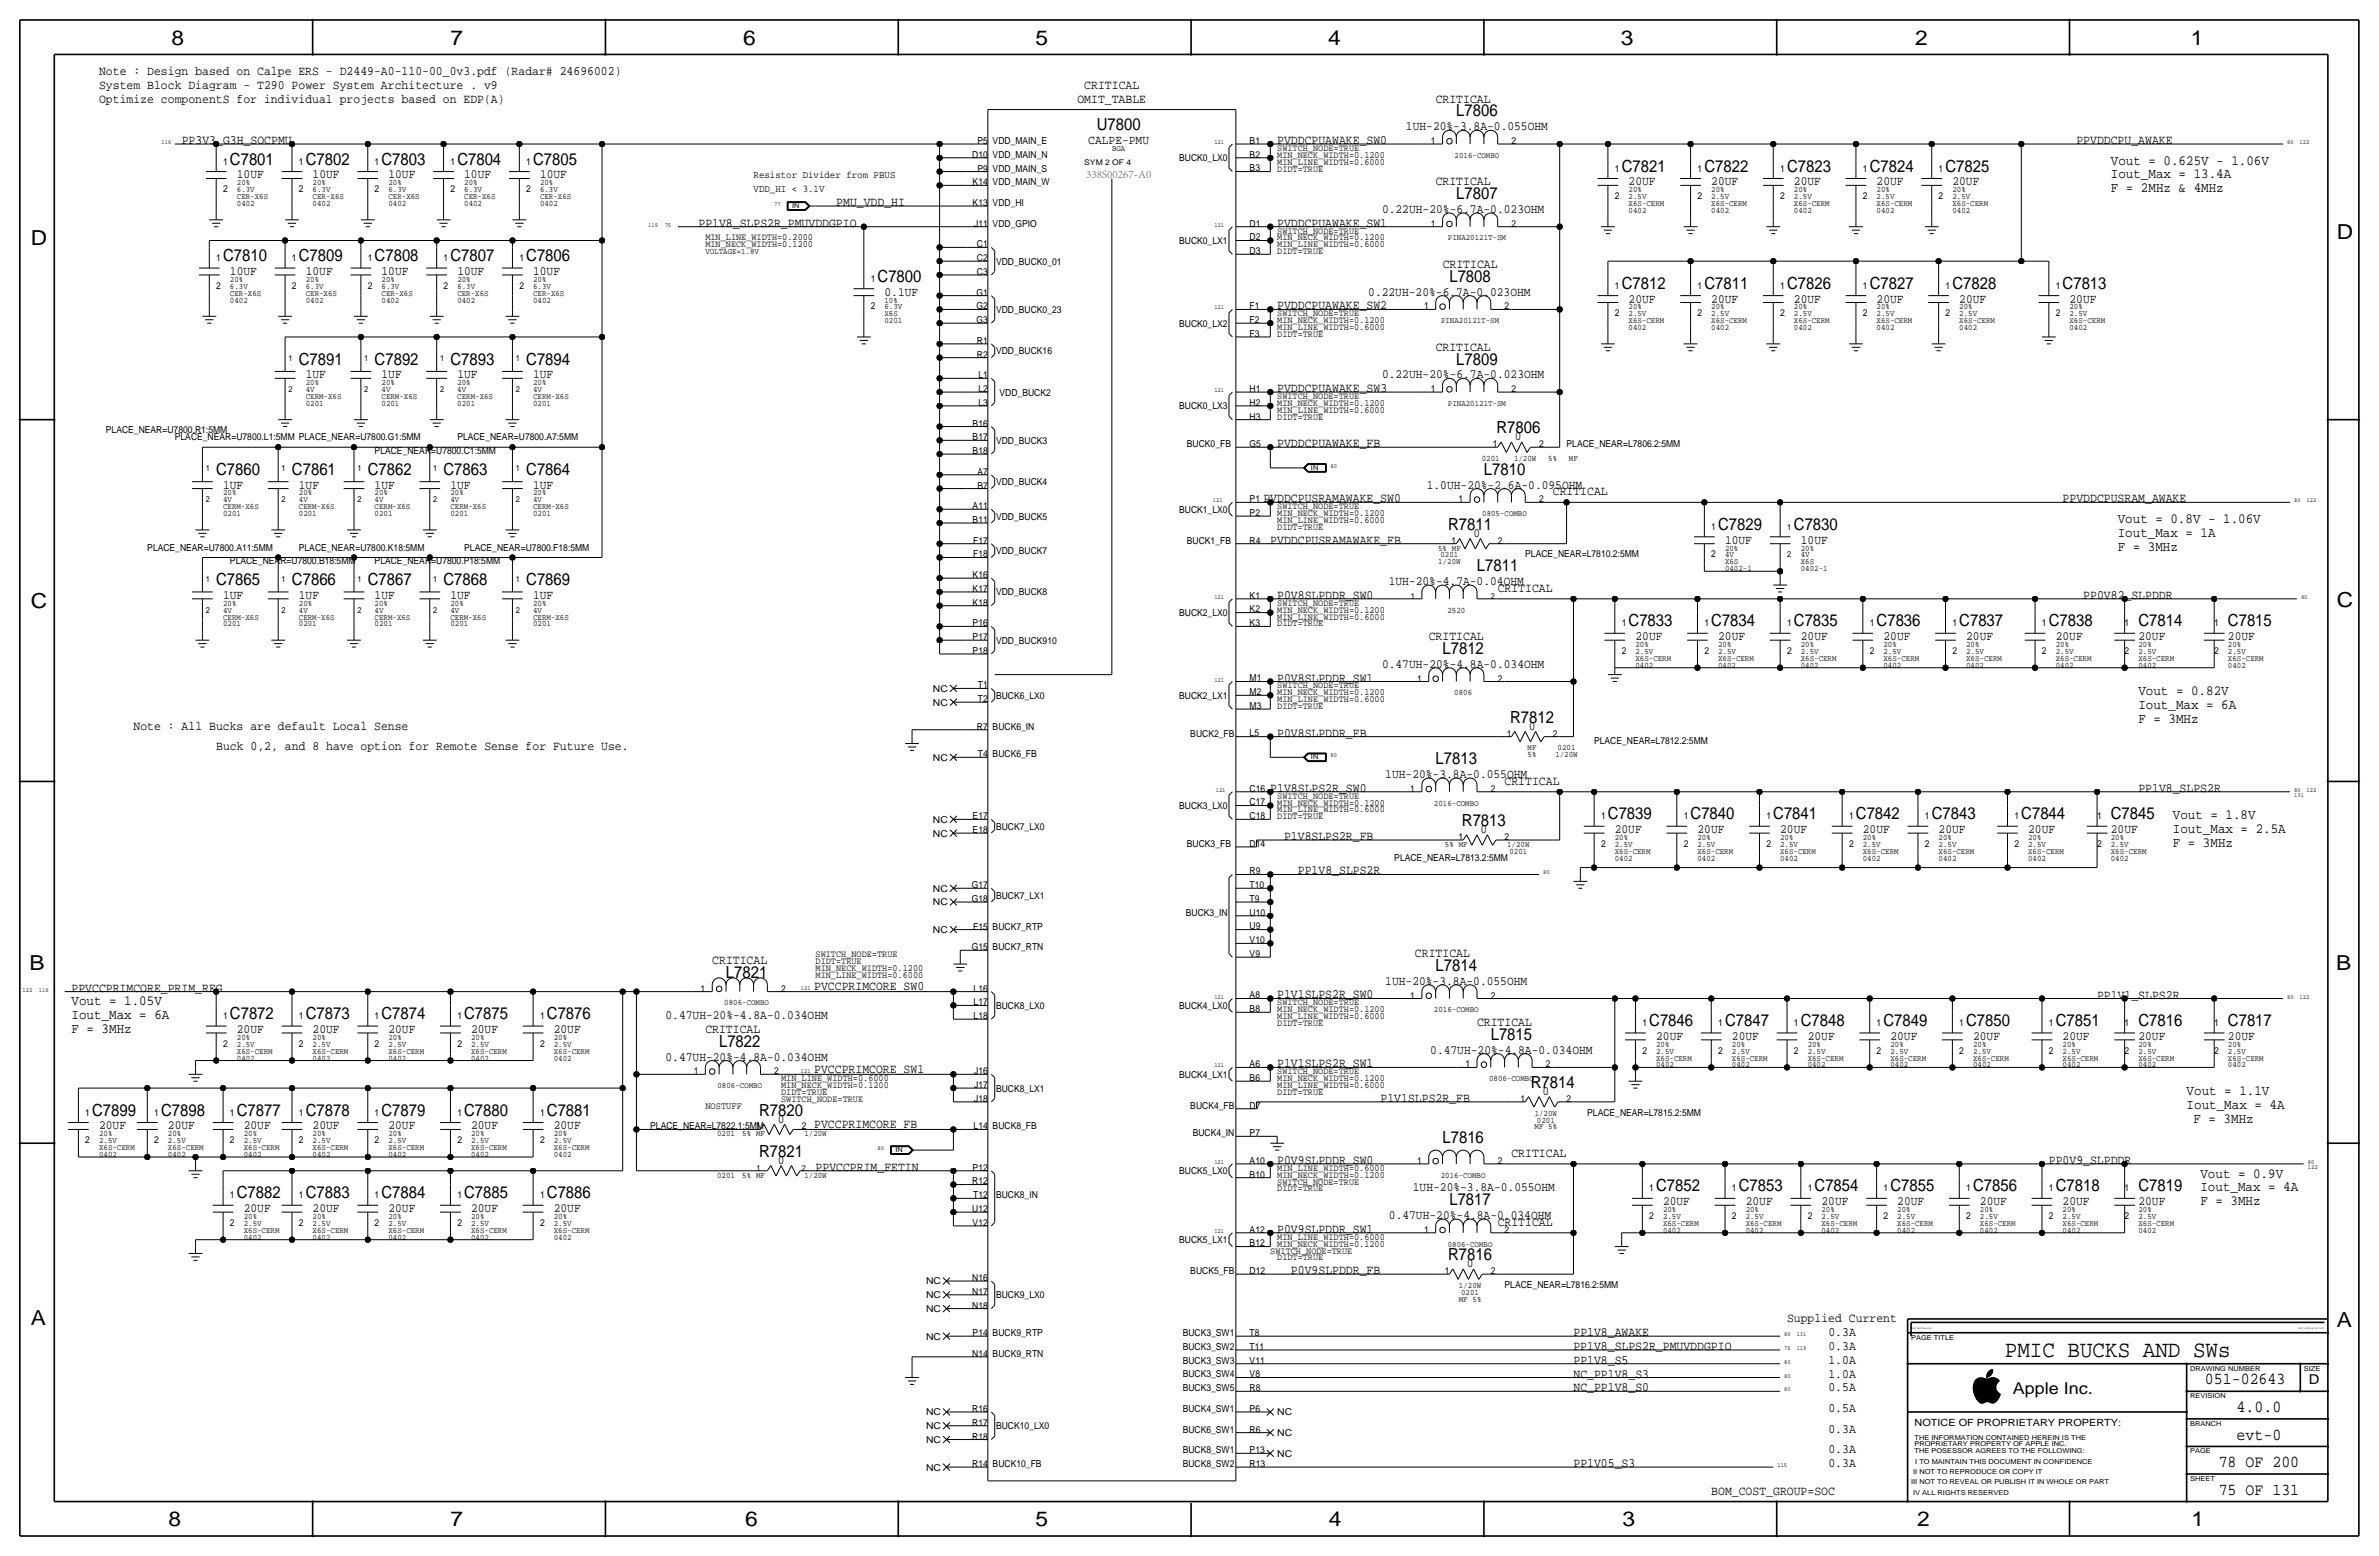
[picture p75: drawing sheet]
<svg xmlns="http://www.w3.org/2000/svg" width="877mm" height="574mm" viewBox="0 0 877 574" stroke-linecap="round" stroke-linejoin="round" font-family="sans-serif">
<defs><g id="words">
<text font-size="8.6" x="739.1" y="500.1">PMIC BUCKS AND SWs</text>
<g font-size="7.6">
<text x="63.2" y="16.5">8</text>
<text x="166.1" y="16.5">7</text>
<text x="274" y="16.5">6</text>
<text x="381.7" y="16.5">5</text>
<text x="489.7" y="16.5">4</text>
<text x="597.6" y="16.5">3</text>
<text x="706.1" y="16.5">2</text>
<text x="807.7" y="16.5">1</text>
<text x="861.5" y="88.1">D</text>
<text x="11.4" y="90.4">D</text>
<text x="11.4" y="224.3">C</text>
<text x="861.5" y="223.8">C</text>
<text x="10.8" y="357.6">B</text>
<text x="861.3" y="357.4">B</text>
<text x="11.3" y="488.4">A</text>
<text x="861.5" y="489.2">A</text>
<text x="62.2" y="562.6">8</text>
<text x="166" y="562.6">7</text>
<text x="274.8" y="562.6">6</text>
<text x="381.7" y="562.6">5</text>
<text x="489.9" y="562.6">4</text>
<text x="598.1" y="562.6">3</text>
<text x="706.8" y="562.6">2</text>
<text x="807.9" y="562.6">1</text>
</g>
<g font-size="6.2">
<text x="536.9" y="42.9">L7806</text>
<text x="404.3" y="48">U7800</text>
<text x="84.8" y="60.7">C7801</text>
<text x="112.7" y="60.7">C7802</text>
<text x="140.7" y="60.7">C7803</text>
<text x="168.6" y="60.7">C7804</text>
<text x="196.5" y="60.7">C7805</text>
<text x="597.9" y="63.2">C7821</text>
<text x="628.3" y="63.2">C7822</text>
<text x="658.8" y="63.2">C7823</text>
<text x="689.3" y="63.2">C7824</text>
<text x="717.2" y="63.2">C7825</text>
<text x="536.9" y="73.4">L7807</text>
<text x="82.2" y="96.3">C7810</text>
<text x="110.2" y="96.3">C7809</text>
<text x="138.1" y="96.3">C7808</text>
<text x="166.1" y="96.3">C7807</text>
<text x="194" y="96.3">C7806</text>
<text x="323.5" y="103.9">C7800</text>
<text x="534.3" y="103.9">L7808</text>
<text x="597.9" y="106.4">C7812</text>
<text x="628.3" y="106.4">C7811</text>
<text x="658.8" y="106.4">C7826</text>
<text x="689.3" y="106.4">C7827</text>
<text x="719.8" y="106.4">C7828</text>
<text x="760.4" y="106.4">C7813</text>
<text x="110.2" y="134.4">C7891</text>
<text x="138.1" y="134.4">C7892</text>
<text x="166.1" y="134.4">C7893</text>
<text x="194" y="134.4">C7894</text>
<text x="536.9" y="134.4">L7809</text>
<text x="551.7" y="159.8">R7806</text>
<text x="79.7" y="175">C7860</text>
<text x="107.6" y="175">C7861</text>
<text x="135.6" y="175">C7862</text>
<text x="163.5" y="175">C7863</text>
<text x="194" y="175">C7864</text>
<text x="547" y="175">L7810</text>
<text x="533.9" y="195.3">R7811</text>
<text x="633.4" y="195.3">C7829</text>
<text x="661.4" y="195.3">C7830</text>
<text x="79.7" y="215.6">C7865</text>
<text x="107.6" y="215.6">C7866</text>
<text x="135.6" y="215.6">C7867</text>
<text x="163.5" y="215.6">C7868</text>
<text x="194" y="215.6">C7869</text>
<text x="544.5" y="210.6">L7811</text>
<text x="600.4" y="230.9">C7833</text>
<text x="630.9" y="230.9">C7834</text>
<text x="661.4" y="230.9">C7835</text>
<text x="691.8" y="230.9">C7836</text>
<text x="722.3" y="230.9">C7837</text>
<text x="755.3" y="230.9">C7838</text>
<text x="788.4" y="230.9">C7814</text>
<text x="821.4" y="230.9">C7815</text>
<text x="531.8" y="241">L7812</text>
<text x="556.7" y="266.4">R7812</text>
<text x="529.3" y="281.7">L7813</text>
<text x="539" y="304.5">R7813</text>
<text x="592.8" y="302">C7839</text>
<text x="623.3" y="302">C7840</text>
<text x="653.7" y="302">C7841</text>
<text x="684.2" y="302">C7842</text>
<text x="712.2" y="302">C7843</text>
<text x="745.2" y="302">C7844</text>
<text x="778.2" y="302">C7845</text>
<text x="529.3" y="357.9">L7814</text>
<text x="267.6" y="360.4">L7821</text>
<text x="84.8" y="375.7">C7872</text>
<text x="112.7" y="375.7">C7873</text>
<text x="140.7" y="375.7">C7874</text>
<text x="171.1" y="375.7">C7875</text>
<text x="201.6" y="375.7">C7876</text>
<text x="549.6" y="383.3">L7815</text>
<text x="608" y="378.2">C7846</text>
<text x="636" y="378.2">C7847</text>
<text x="663.9" y="378.2">C7848</text>
<text x="694.4" y="378.2">C7849</text>
<text x="724.9" y="378.2">C7850</text>
<text x="757.9" y="378.2">C7851</text>
<text x="788.4" y="378.2">C7816</text>
<text x="821.4" y="378.2">C7817</text>
<text x="265.1" y="385.8">L7822</text>
<text x="564.4" y="401.1">R7814</text>
<text x="34" y="411.2">C7899</text>
<text x="59.4" y="411.2">C7898</text>
<text x="87.3" y="411.2">C7877</text>
<text x="112.7" y="411.2">C7878</text>
<text x="140.7" y="411.2">C7879</text>
<text x="171.1" y="411.2">C7880</text>
<text x="201.6" y="411.2">C7881</text>
<text x="279.9" y="411.2">R7820</text>
<text x="531.8" y="421.4">L7816</text>
<text x="279.9" y="426.5">R7821</text>
<text x="87.3" y="441.7">C7882</text>
<text x="112.7" y="441.7">C7883</text>
<text x="140.7" y="441.7">C7884</text>
<text x="171.1" y="441.7">C7885</text>
<text x="201.6" y="441.7">C7886</text>
<text x="610.6" y="439.2">C7852</text>
<text x="641" y="439.2">C7853</text>
<text x="669" y="439.2">C7854</text>
<text x="696.9" y="439.2">C7855</text>
<text x="727.4" y="439.2">C7856</text>
<text x="757.9" y="439.2">C7818</text>
<text x="788.4" y="439.2">C7819</text>
<text x="534.3" y="444.2">L7817</text>
<text x="533.9" y="464.6">R7816</text>
<text x="812.9" y="510.3">051-02643</text>
<text x="824.6" y="520.4">4.0.0</text>
<text x="824.6" y="530.6">evt-0</text>
<text x="818" y="540.8">78 OF 200</text>
<text x="818" y="550.9">75 OF 131</text>
</g>
<text font-size="6" x="742.1" y="513.9">Apple Inc.</text>
<g font-size="5.2">
<text x="778.2" y="60.7">Vout = 0.625V - 1.06V</text>
<text x="778.2" y="65.8">Iout_Max = 13.4A</text>
<text x="778.2" y="70.9">F = 2MHz &amp; 4MHz</text>
<text x="780.7" y="192.8">Vout = 0.8V - 1.06V</text>
<text x="780.7" y="197.9">Iout_Max = 1A</text>
<text x="780.7" y="203">F = 3MHz</text>
<text x="788.4" y="256.3">Vout = 0.82V</text>
<text x="788.4" y="261.4">Iout_Max = 6A</text>
<text x="788.4" y="266.4">F = 3MHz</text>
<text x="801.1" y="302">Vout = 1.8V</text>
<text x="801.1" y="307.1">Iout_Max = 2.5A</text>
<text x="801.1" y="312.2">F = 3MHz</text>
<text x="26.4" y="370.6">Vout = 1.05V</text>
<text x="26.4" y="375.7">Iout_Max = 6A</text>
<text x="26.4" y="380.7">F = 3MHz</text>
<text x="806.1" y="403.6">Vout = 1.1V</text>
<text x="806.1" y="408.7">Iout_Max = 4A</text>
<text x="808.7" y="413.8">F = 3MHz</text>
<text x="811.2" y="434.1">Vout = 0.9V</text>
<text x="811.2" y="439.2">Iout_Max = 4A</text>
<text x="811.2" y="444.2">F = 3MHz</text>
</g>
<text font-size="5" x="851.2" y="510.3">D</text>
<g font-size="4.7">
<text x="36.5" y="27.7">Note : Design based on Calpe ERS - D2449-A0-110-00_0v3.pdf (Radar# 24696002)</text>
<text x="36.5" y="32.8">System Block Diagram - T290 Power System Architecture . v9</text>
<text x="399.7" y="32.8">CRITICAL</text>
<text x="36.5" y="37.8">Optimize componentS for individual projects based on EDP(A)</text>
<text x="397.2" y="37.8">OMIT_TABLE</text>
<text x="529.3" y="37.8">CRITICAL</text>
<text x="67" y="53.1">PP3V3_G3H_SOCPMU</text>
<text x="401.2" y="53.1">CALPE-PMU</text>
<text x="470.9" y="53.1">PVDDCPUAWAKE_SW0</text>
<text x="518.3" y="48">1UH-20%-3.8A-0.055OHM</text>
<text x="765.5" y="53.1">PPVDDCPU_AWAKE</text>
<text x="87.3" y="65.8">10UF</text>
<text x="115.3" y="65.8">10UF</text>
<text x="143.2" y="65.8">10UF</text>
<text x="171.1" y="65.8">10UF</text>
<text x="199.1" y="65.8">10UF</text>
<text x="529.3" y="68.3">CRITICAL</text>
<text x="600.4" y="68.3">20UF</text>
<text x="630.9" y="68.3">20UF</text>
<text x="661.4" y="68.3">20UF</text>
<text x="691.8" y="68.3">20UF</text>
<text x="719.8" y="68.3">20UF</text>
<text x="308.3" y="75.9">PMU_VDD_HI</text>
<text x="257.5" y="83.6">PP1V8_SLPS2R_PMUVDDGPIO</text>
<text x="470.9" y="83.6">PVDDCPUAWAKE_SW1</text>
<text x="509.5" y="78.5">0.22UH-20%-6.7A-0.023OHM</text>
<text x="84.8" y="101.3">10UF</text>
<text x="112.7" y="101.3">10UF</text>
<text x="140.7" y="101.3">10UF</text>
<text x="168.6" y="101.3">10UF</text>
<text x="196.5" y="101.3">10UF</text>
<text x="531.9" y="98.8">CRITICAL</text>
<text x="326.1" y="109">0.1UF</text>
<text x="504.4" y="109">0.22UH-20%-6.7A-0.023OHM</text>
<text x="600.4" y="111.5">20UF</text>
<text x="630.9" y="111.5">20UF</text>
<text x="661.4" y="111.5">20UF</text>
<text x="691.8" y="111.5">20UF</text>
<text x="722.3" y="111.5">20UF</text>
<text x="763" y="111.5">20UF</text>
<text x="470.9" y="114">PVDDCPUAWAKE_SW2</text>
<text x="529.3" y="129.3">CRITICAL</text>
<text x="112.7" y="139.4">1UF</text>
<text x="140.7" y="139.4">1UF</text>
<text x="168.6" y="139.4">1UF</text>
<text x="196.5" y="139.4">1UF</text>
<text x="509.5" y="139.4">0.22UH-20%-6.7A-0.023OHM</text>
<text x="470.9" y="144.5">PVDDCPUAWAKE_SW3</text>
<text x="470.9" y="164.8">PVDDCPUAWAKE_FB</text>
<text x="558.5" y="162.3">0</text>
<text x="82.2" y="180.1">1UF</text>
<text x="110.2" y="180.1">1UF</text>
<text x="138.1" y="180.1">1UF</text>
<text x="166.1" y="180.1">1UF</text>
<text x="196.5" y="180.1">1UF</text>
<text x="465.8" y="185.2">PVDDCPUSRAMAWAKE_SW0</text>
<text x="526" y="180.1">1.0UH-20%-2.6A-0.095OHM</text>
<text x="572.5" y="182.6">CRITICAL</text>
<text x="760.4" y="185.2">PPVDDCPUSRAM_AWAKE</text>
<text x="543.3" y="197.9">0</text>
<text x="468.3" y="200.4">PVDDCPUSRAMAWAKE_FB</text>
<text x="636" y="200.4">10UF</text>
<text x="663.9" y="200.4">10UF</text>
<text x="512" y="215.6">1UH-20%-4.7A-0.04OHM</text>
<text x="82.2" y="220.7">1UF</text>
<text x="110.2" y="220.7">1UF</text>
<text x="138.1" y="220.7">1UF</text>
<text x="166.1" y="220.7">1UF</text>
<text x="196.5" y="220.7">1UF</text>
<text x="470.9" y="220.7">P0V8SLPDDR_SW0</text>
<text x="552.1" y="218.2">CRITICAL</text>
<text x="768" y="220.7">PP0V82_SLPDDR</text>
<text x="526.7" y="236">CRITICAL</text>
<text x="602.9" y="236">20UF</text>
<text x="633.4" y="236">20UF</text>
<text x="663.9" y="236">20UF</text>
<text x="694.4" y="236">20UF</text>
<text x="724.9" y="236">20UF</text>
<text x="757.9" y="236">20UF</text>
<text x="788.4" y="236">20UF</text>
<text x="821.4" y="236">20UF</text>
<text x="470.9" y="251.2">P0V8SLPDDR_SW1</text>
<text x="509.5" y="246.1">0.47UH-20%-4.8A-0.034OHM</text>
<text x="49.2" y="269">Note : All Bucks are default Local Sense</text>
<text x="563.6" y="269">0</text>
<text x="470.9" y="271.5">P0V8SLPDDR_FB</text>
<text x="79.7" y="276.6">Buck 0,2, and 8 have option for Remote Sense for Future Use.</text>
<text x="510.7" y="286.8">1UH-20%-3.8A-0.055OHM</text>
<text x="468.3" y="291.8">P1V8SLPS2R_SW0</text>
<text x="554.7" y="289.3">CRITICAL</text>
<text x="788.4" y="291.8">PP1V8_SLPS2R</text>
<text x="473.4" y="309.6">P1V8SLPS2R_FB</text>
<text x="545.8" y="307.1">0</text>
<text x="595.3" y="307.1">20UF</text>
<text x="625.8" y="307.1">20UF</text>
<text x="656.3" y="307.1">20UF</text>
<text x="686.8" y="307.1">20UF</text>
<text x="714.7" y="307.1">20UF</text>
<text x="747.7" y="307.1">20UF</text>
<text x="778.2" y="307.1">20UF</text>
<text x="478.5" y="322.3">PP1V8_SLPS2R</text>
<text x="521.7" y="352.8">CRITICAL</text>
<text x="262.6" y="355.3">CRITICAL</text>
<text x="26.4" y="365.5">PPVCCPRIMCORE_PRIM_REG</text>
<text x="300.2" y="365">PVCCPRIMCORE_SW0</text>
<text x="510.7" y="363">1UH-20%-3.8A-0.055OHM</text>
<text x="470.9" y="368">P1V1SLPS2R_SW0</text>
<text x="773.1" y="368">PP1V1_SLPS2R</text>
<text x="245.4" y="375.7">0.47UH-20%-4.8A-0.034OHM</text>
<text x="87.3" y="380.7">20UF</text>
<text x="115.3" y="380.7">20UF</text>
<text x="143.2" y="380.7">20UF</text>
<text x="173.7" y="380.7">20UF</text>
<text x="204.2" y="380.7">20UF</text>
<text x="260" y="380.7">CRITICAL</text>
<text x="544.5" y="378.2">CRITICAL</text>
<text x="610.6" y="383.3">20UF</text>
<text x="638.5" y="383.3">20UF</text>
<text x="666.4" y="383.3">20UF</text>
<text x="696.9" y="383.3">20UF</text>
<text x="727.4" y="383.3">20UF</text>
<text x="760.4" y="383.3">20UF</text>
<text x="788.4" y="383.3">20UF</text>
<text x="821.4" y="383.3">20UF</text>
<text x="527.3" y="388.4">0.47UH-20%-4.8A-0.034OHM</text>
<text x="245.4" y="390.9">0.47UH-20%-4.8A-0.034OHM</text>
<text x="300.2" y="395.5">PVCCPRIMCORE_SW1</text>
<text x="470.9" y="393.4">P1V1SLPS2R_SW1</text>
<text x="509" y="406.1">P1V1SLPS2R_FB</text>
<text x="568.7" y="403.6">0</text>
<text x="286.7" y="413.8">0</text>
<text x="36.5" y="416.3">20UF</text>
<text x="61.9" y="416.3">20UF</text>
<text x="89.9" y="416.3">20UF</text>
<text x="115.3" y="416.3">20UF</text>
<text x="143.2" y="416.3">20UF</text>
<text x="173.7" y="416.3">20UF</text>
<text x="204.2" y="416.3">20UF</text>
<text x="300.2" y="415.8">PVCCPRIMCORE_FB</text>
<text x="286.7" y="429">0</text>
<text x="300.7" y="431.5">PPVCCPRIM_FETIN</text>
<text x="470.9" y="429">P0V9SLPDDR_SW0</text>
<text x="557.2" y="426.5">CRITICAL</text>
<text x="755.3" y="429">PP0V9_SLPDDR</text>
<text x="520.9" y="439.2">1UH-20%-3.8A-0.055OHM</text>
<text x="89.9" y="446.8">20UF</text>
<text x="115.3" y="446.8">20UF</text>
<text x="143.2" y="446.8">20UF</text>
<text x="173.7" y="446.8">20UF</text>
<text x="204.2" y="446.8">20UF</text>
<text x="512.1" y="449.3">0.47UH-20%-4.8A-0.034OHM</text>
<text x="613.1" y="444.2">20UF</text>
<text x="643.6" y="444.2">20UF</text>
<text x="671.5" y="444.2">20UF</text>
<text x="699.5" y="444.2">20UF</text>
<text x="729.9" y="444.2">20UF</text>
<text x="760.4" y="444.2">20UF</text>
<text x="788.4" y="444.2">20UF</text>
<text x="470.9" y="454.4">P0V9SLPDDR_SW1</text>
<text x="552.1" y="451.9">CRITICAL</text>
<text x="540.7" y="467.1">0</text>
<text x="475.9" y="469.6">P0V9SLPDDR_FB</text>
<text x="658.8" y="487.4">Supplied Current</text>
<text x="580.1" y="497.6">PP1V8_SLPS2R_PMUVDDGPIO</text>
<text x="580.1" y="492.5">PP1V8_AWAKE</text>
<text x="674.1" y="492.5">0.3A</text>
<text x="674.1" y="497.6">0.3A</text>
<text x="580.1" y="502.7">PP1V8_S5</text>
<text x="674.1" y="502.7">1.0A</text>
<text x="580.1" y="507.7">NC_PP1V8_S3</text>
<text x="674.1" y="507.7">1.0A</text>
<text x="580.1" y="512.8">NC_PP1V8_S0</text>
<text x="674.1" y="512.8">0.5A</text>
<text x="674.1" y="520.4">0.5A</text>
<text x="674.1" y="528.1">0.3A</text>
<text x="674.1" y="535.7">0.3A</text>
<text x="580.1" y="540.8">PP1V05_S3</text>
<text x="674.1" y="540.8">0.3A</text>
<text x="630.9" y="550.9">BOM_COST_GROUP=SOC</text>
</g>
<text font-size="4.2" fill="#f00" x="400.4" y="65.6">338S00267-A0</text>
<g font-size="3.8">
<text x="277.8" y="65.8">Resistor Divider from PBUS</text>
<text x="277.8" y="70.9">VDD_HI &lt; 3.1V</text>
</g>
<text font-size="3.7" x="705.8" y="525.5">NOTICE OF PROPRIETARY PROPERTY:</text>
<text font-size="3.6" x="260" y="408.7">NOSTUFF</text>
<g font-size="3.5">
<text x="360.3" y="53.1">P5</text>
<text x="366" y="53.1">VDD_MAIN_E</text>
<text x="460.7" y="53">B1</text>
<text x="527.5" y="53.1">1</text>
<text x="557.2" y="53.1">2</text>
<text x="358.4" y="58.2">D10</text>
<text x="366" y="58.2">VDD_MAIN_N</text>
<text x="434.7" y="59.4">BUCK0_LX0</text>
<text x="460.7" y="58.1">B2</text>
<text x="470.9" y="58.2">MIN_NECK_WIDTH=0.1200</text>
<text x="470.9" y="55.6">SWITCH_NODE=TRUE</text>
<text x="82.2" y="60.7">1</text>
<text x="110.2" y="60.7">1</text>
<text x="138.1" y="60.7">1</text>
<text x="166.1" y="60.7">1</text>
<text x="194" y="60.7">1</text>
<text x="360.3" y="63.2">P9</text>
<text x="366" y="63.2">VDD_MAIN_S</text>
<text x="460.7" y="63.2">B3</text>
<text x="470.9" y="60.7">MIN_LINE_WIDTH=0.6000</text>
<text x="470.9" y="63.3">DIDT=TRUE</text>
<text x="595.3" y="63.2">1</text>
<text x="625.8" y="63.2">1</text>
<text x="656.3" y="63.2">1</text>
<text x="686.8" y="63.2">1</text>
<text x="714.7" y="63.2">1</text>
<text x="82.2" y="70.9">2</text>
<text x="110.2" y="70.9">2</text>
<text x="138.1" y="70.9">2</text>
<text x="166.1" y="70.9">2</text>
<text x="194" y="70.9">2</text>
<text x="358.6" y="68.3">K14</text>
<text x="366" y="68.3">VDD_MAIN_W</text>
<text x="358.6" y="75.9">K13</text>
<text x="366" y="75.9">VDD_HI</text>
<text x="595.3" y="73.4">2</text>
<text x="625.8" y="73.4">2</text>
<text x="656.3" y="73.4">2</text>
<text x="686.8" y="73.4">2</text>
<text x="714.7" y="73.4">2</text>
<text x="359.1" y="83.6">J11</text>
<text x="366" y="83.6">VDD_GPIO</text>
<text x="460.7" y="83.5">D1</text>
<text x="527.5" y="83.6">1</text>
<text x="557.2" y="83.6">2</text>
<text x="260" y="88.6">MIN_LINE_WIDTH=0.2000</text>
<text x="434.7" y="89.9">BUCK0_LX1</text>
<text x="460.7" y="88.6">D2</text>
<text x="470.9" y="88.6">MIN_NECK_WIDTH=0.1200</text>
<text x="470.9" y="86.1">SWITCH_NODE=TRUE</text>
<text x="260" y="91.2">MIN_NECK_WIDTH=0.1200</text>
<text x="360.2" y="91.2">C1</text>
<text x="460.7" y="93.7">D3</text>
<text x="470.9" y="91.2">MIN_LINE_WIDTH=0.6000</text>
<text x="470.9" y="93.7">DIDT=TRUE</text>
<text x="79.7" y="96.3">1</text>
<text x="107.6" y="96.3">1</text>
<text x="135.6" y="96.3">1</text>
<text x="163.5" y="96.3">1</text>
<text x="191.5" y="96.3">1</text>
<text x="360.2" y="101.3">C3</text>
<text x="360.2" y="96.3">C2</text>
<text x="367.2" y="97.5">VDD_BUCK0_01</text>
<text x="79.7" y="106.4">2</text>
<text x="107.6" y="106.4">2</text>
<text x="135.6" y="106.4">2</text>
<text x="163.5" y="106.4">2</text>
<text x="191.5" y="106.4">2</text>
<text x="321" y="103.9">1</text>
<text x="595.3" y="106.4">1</text>
<text x="625.8" y="106.4">1</text>
<text x="656.3" y="106.4">1</text>
<text x="686.8" y="106.4">1</text>
<text x="717.2" y="106.4">1</text>
<text x="757.9" y="106.4">1</text>
<text x="360" y="109">G1</text>
<text x="460.7" y="114">F1</text>
<text x="321" y="114">2</text>
<text x="360" y="119.1">G3</text>
<text x="360" y="114">G2</text>
<text x="367.2" y="115.3">VDD_BUCK0_23</text>
<text x="460.7" y="119.1">F2</text>
<text x="470.9" y="119.1">MIN_NECK_WIDTH=0.1200</text>
<text x="470.9" y="116.6">SWITCH_NODE=TRUE</text>
<text x="525" y="114">1</text>
<text x="554.7" y="114">2</text>
<text x="595.3" y="116.6">2</text>
<text x="625.8" y="116.6">2</text>
<text x="656.3" y="116.6">2</text>
<text x="686.8" y="116.6">2</text>
<text x="717.2" y="116.6">2</text>
<text x="757.9" y="116.6">2</text>
<text x="434.7" y="120.4">BUCK0_LX2</text>
<text x="460.7" y="124.1">F3</text>
<text x="470.9" y="121.7">MIN_LINE_WIDTH=0.6000</text>
<text x="470.9" y="124.2">DIDT=TRUE</text>
<text x="360.2" y="131.8">R2</text>
<text x="360.2" y="126.7">R1</text>
<text x="367.2" y="130.6">VDD_BUCK16</text>
<text x="360.7" y="139.4">L1</text>
<text x="360.7" y="149.6">L3</text>
<text x="360.7" y="144.5">L2</text>
<text x="368.5" y="145.8">VDD_BUCK2</text>
<text x="460.7" y="149.5">H2</text>
<text x="460.7" y="144.5">H1</text>
<text x="470.9" y="149.6">MIN_NECK_WIDTH=0.1200</text>
<text x="470.9" y="147.1">SWITCH_NODE=TRUE</text>
<text x="527.5" y="144.5">1</text>
<text x="557.2" y="144.5">2</text>
<text x="434.7" y="150.9">BUCK0_LX3</text>
<text x="460.7" y="154.6">H3</text>
<text x="470.9" y="152.1">MIN_LINE_WIDTH=0.6000</text>
<text x="470.9" y="154.7">DIDT=TRUE</text>
<text x="39.1" y="159.8">PLACE_NEAR=U7800.R1:5MM</text>
<text x="358.6" y="157.2">B16</text>
<text x="64.5" y="162.3">PLACE_NEAR=U7800.L1:5MM PLACE_NEAR=U7800.G1:5MM</text>
<text x="138.1" y="167.4">PLACE_NEAR=U7800.C1:5MM</text>
<text x="168.6" y="162.3">PLACE_NEAR=U7800.A7:5MM</text>
<text x="358.6" y="167.4">B18</text>
<text x="358.6" y="162.3">B17</text>
<text x="367.2" y="163.6">VDD_BUCK3</text>
<text x="437.6" y="164.8">BUCK0_FB</text>
<text x="460.7" y="164.8">G5</text>
<text x="550.4" y="164.8">1</text>
<text x="567.4" y="164.8">2</text>
<text x="577.5" y="164.8">PLACE_NEAR=L7806.2:5MM</text>
<text x="360.3" y="175">A7</text>
<text x="367.2" y="178.8">VDD_BUCK4</text>
<text x="360.3" y="180.1">B7</text>
<text x="460.7" y="185.1">P1</text>
<text x="537.7" y="185.2">1</text>
<text x="567.4" y="185.2">2</text>
<text x="358.6" y="187.7">A11</text>
<text x="367.2" y="191.5">VDD_BUCK5</text>
<text x="434.7" y="189">BUCK1_LX0</text>
<text x="460.7" y="190.2">P2</text>
<text x="470.9" y="190.3">MIN_NECK_WIDTH=0.1200</text>
<text x="470.9" y="187.7">SWITCH_NODE=TRUE</text>
<text x="358.6" y="192.8">B11</text>
<text x="470.9" y="195.3">DIDT=TRUE</text>
<text x="470.9" y="192.8">MIN_LINE_WIDTH=0.6000</text>
<text x="630.9" y="195.3">1</text>
<text x="54.3" y="202.9">PLACE_NEAR=U7800.A11:5MM</text>
<text x="110.2" y="202.9">PLACE_NEAR=U7800.K18:5MM</text>
<text x="171.1" y="202.9">PLACE_NEAR=U7800.F18:5MM</text>
<text x="358.8" y="200.4">F17</text>
<text x="437.6" y="200.4">BUCK1_FB</text>
<text x="460.7" y="200.3">R4</text>
<text x="535.2" y="200.4">1</text>
<text x="552.1" y="200.4">2</text>
<text x="84.8" y="208">PLACE_NEAR=U7800.B18:5MM</text>
<text x="138.1" y="208">PLACE_NEAR=U7800.P18:5MM</text>
<text x="358.8" y="205.5">F18</text>
<text x="367.2" y="204.2">VDD_BUCK7</text>
<text x="562.3" y="205.5">PLACE_NEAR=L7810.2:5MM</text>
<text x="630.9" y="205.5">2</text>
<text x="358.6" y="213.1">K16</text>
<text x="358.6" y="218.2">K17</text>
<text x="367.2" y="219.5">VDD_BUCK8</text>
<text x="460.7" y="220.7">K1</text>
<text x="358.6" y="223.3">K18</text>
<text x="434.7" y="227.1">BUCK2_LX0</text>
<text x="460.7" y="225.7">K2</text>
<text x="470.9" y="225.8">MIN_NECK_WIDTH=0.1200</text>
<text x="470.9" y="223.3">SWITCH_NODE=TRUE</text>
<text x="358.6" y="230.9">P16</text>
<text x="460.7" y="230.8">K3</text>
<text x="470.9" y="230.9">DIDT=TRUE</text>
<text x="470.9" y="228.4">MIN_LINE_WIDTH=0.6000</text>
<text x="597.9" y="230.9">1</text>
<text x="628.3" y="230.9">1</text>
<text x="658.8" y="230.9">1</text>
<text x="689.3" y="230.9">1</text>
<text x="719.8" y="230.9">1</text>
<text x="752.8" y="230.9">1</text>
<text x="783.3" y="230.9">1</text>
<text x="816.3" y="230.9">1</text>
<text x="358.6" y="236">P17</text>
<text x="367.2" y="237.2">VDD_BUCK910</text>
<text x="358.6" y="241">P18</text>
<text x="597.9" y="241">2</text>
<text x="628.3" y="241">2</text>
<text x="658.8" y="241">2</text>
<text x="689.3" y="241">2</text>
<text x="719.8" y="241">2</text>
<text x="752.8" y="241">2</text>
<text x="783.3" y="241">2</text>
<text x="816.3" y="241">2</text>
<text x="460.7" y="251.1">M1</text>
<text x="522.5" y="251.2">1</text>
<text x="552.1" y="251.2">2</text>
<text x="343.9" y="255">NC</text>
<text x="360.5" y="253.7">T1</text>
<text x="367.2" y="257.5">BUCK6_LX0</text>
<text x="434.7" y="257.5">BUCK2_LX1</text>
<text x="460.7" y="256.2">M2</text>
<text x="470.9" y="256.3">MIN_NECK_WIDTH=0.1200</text>
<text x="470.9" y="253.7">SWITCH_NODE=TRUE</text>
<text x="343.9" y="260.1">NC</text>
<text x="360.5" y="258.8">T2</text>
<text x="460.7" y="261.3">M3</text>
<text x="470.9" y="258.8">MIN_LINE_WIDTH=0.6000</text>
<text x="470.9" y="261.4">DIDT=TRUE</text>
<text x="360.2" y="269">R7</text>
<text x="366" y="269">BUCK6_IN</text>
<text x="438.8" y="271.5">BUCK2_FB</text>
<text x="460.7" y="271.5">L5</text>
<text x="555.5" y="271.5">1</text>
<text x="572.5" y="271.5">2</text>
<text x="587.7" y="274.1">PLACE_NEAR=L7812.2:5MM</text>
<text x="343.9" y="280.4">NC</text>
<text x="360.5" y="279.1">T4</text>
<text x="366" y="279.1">BUCK6_FB</text>
<text x="460.7" y="291.8">C16</text>
<text x="519.9" y="291.8">1</text>
<text x="549.6" y="291.8">2</text>
<text x="434.7" y="298.2">BUCK3_LX0</text>
<text x="460.7" y="296.9">C17</text>
<text x="470.9" y="296.9">MIN_NECK_WIDTH=0.1200</text>
<text x="470.9" y="299.5">MIN_LINE_WIDTH=0.6000</text>
<text x="470.9" y="294.4">SWITCH_NODE=TRUE</text>
<text x="343.9" y="303.3">NC</text>
<text x="358.6" y="302">E17</text>
<text x="367.2" y="305.8">BUCK7_LX0</text>
<text x="460.7" y="302">C18</text>
<text x="470.9" y="302">DIDT=TRUE</text>
<text x="590.2" y="302">1</text>
<text x="620.7" y="302">1</text>
<text x="651.2" y="302">1</text>
<text x="681.7" y="302">1</text>
<text x="709.6" y="302">1</text>
<text x="742.6" y="302">1</text>
<text x="773.1" y="302">1</text>
<text x="343.9" y="308.4">NC</text>
<text x="358.6" y="307.1">E18</text>
<text x="537.7" y="309.6">1</text>
<text x="554.7" y="309.6">2</text>
<text x="437.6" y="312.1">BUCK3_FB</text>
<text x="460.7" y="312.1">D14</text>
<text x="514" y="317.2">PLACE_NEAR=L7813.2:5MM</text>
<text x="590.2" y="312.2">2</text>
<text x="620.7" y="312.2">2</text>
<text x="651.2" y="312.2">2</text>
<text x="681.7" y="312.2">2</text>
<text x="709.6" y="312.2">2</text>
<text x="742.6" y="312.2">2</text>
<text x="773.1" y="312.2">2</text>
<text x="460.7" y="322.3">R9</text>
<text x="343.9" y="328.7">NC</text>
<text x="358.2" y="327.4">G17</text>
<text x="460.7" y="327.4">T10</text>
<text x="343.9" y="333.8">NC</text>
<text x="358.2" y="332.5">G18</text>
<text x="367.2" y="331.2">BUCK7_LX1</text>
<text x="460.7" y="332.4">T9</text>
<text x="437.2" y="337.5">BUCK3_IN</text>
<text x="460.7" y="337.5">U10</text>
<text x="343.9" y="343.9">NC</text>
<text x="358.8" y="342.6">F15</text>
<text x="366" y="342.6">BUCK7_RTP</text>
<text x="460.7" y="347.7">V10</text>
<text x="460.7" y="342.6">U9</text>
<text x="300.7" y="352.8">SWITCH_NODE=TRUE</text>
<text x="358.2" y="350.2">G15</text>
<text x="366" y="350.3">BUCK7_RTN</text>
<text x="460.7" y="352.8">V9</text>
<text x="300.7" y="357.9">MIN_NECK_WIDTH=0.1200</text>
<text x="300.7" y="355.3">DIDT=TRUE</text>
<text x="258.3" y="365.5">1</text>
<text x="288" y="365.5">2</text>
<text x="300.7" y="360.4">MIN_LINE_WIDTH=0.6000</text>
<text x="358.9" y="365.5">L16</text>
<text x="358.9" y="370.6">L17</text>
<text x="367.2" y="371.8">BUCK8_LX0</text>
<text x="434.7" y="371.8">BUCK4_LX0</text>
<text x="460.7" y="368">A8</text>
<text x="470.9" y="370.6">SWITCH_NODE=TRUE</text>
<text x="519.9" y="368">1</text>
<text x="549.6" y="368">2</text>
<text x="82.2" y="375.7">1</text>
<text x="110.2" y="375.7">1</text>
<text x="138.1" y="375.7">1</text>
<text x="168.6" y="375.7">1</text>
<text x="199.1" y="375.7">1</text>
<text x="358.9" y="375.6">L18</text>
<text x="460.7" y="373.1">B8</text>
<text x="470.9" y="373.1">MIN_NECK_WIDTH=0.1200</text>
<text x="470.9" y="375.7">MIN_LINE_WIDTH=0.6000</text>
<text x="470.9" y="378.2">DIDT=TRUE</text>
<text x="605.5" y="378.2">1</text>
<text x="633.4" y="378.2">1</text>
<text x="661.4" y="378.2">1</text>
<text x="691.8" y="378.2">1</text>
<text x="722.3" y="378.2">1</text>
<text x="755.3" y="378.2">1</text>
<text x="783.3" y="378.2">1</text>
<text x="816.3" y="378.2">1</text>
<text x="82.2" y="385.8">2</text>
<text x="110.2" y="385.8">2</text>
<text x="138.1" y="385.8">2</text>
<text x="168.6" y="385.8">2</text>
<text x="199.1" y="385.8">2</text>
<text x="605.5" y="388.4">2</text>
<text x="633.4" y="388.4">2</text>
<text x="661.4" y="388.4">2</text>
<text x="691.8" y="388.4">2</text>
<text x="722.3" y="388.4">2</text>
<text x="755.3" y="388.4">2</text>
<text x="783.3" y="388.4">2</text>
<text x="816.3" y="388.4">2</text>
<text x="255.8" y="396">1</text>
<text x="285.4" y="396">2</text>
<text x="359.1" y="396">J16</text>
<text x="460.7" y="393.4">A6</text>
<text x="470.9" y="396">SWITCH_NODE=TRUE</text>
<text x="540.2" y="393.4">1</text>
<text x="569.9" y="393.4">2</text>
<text x="288" y="401.1">MIN_NECK_WIDTH=0.1200</text>
<text x="288" y="398.5">MIN_LINE_WIDTH=0.6000</text>
<text x="359.1" y="401">J17</text>
<text x="434.7" y="397.2">BUCK4_LX1</text>
<text x="460.7" y="398.5">B6</text>
<text x="470.9" y="398.5">MIN_NECK_WIDTH=0.1200</text>
<text x="470.9" y="401.1">MIN_LINE_WIDTH=0.6000</text>
<text x="288" y="406.1">SWITCH_NODE=TRUE</text>
<text x="288" y="403.6">DIDT=TRUE</text>
<text x="359.1" y="406.1">J18</text>
<text x="367.2" y="402.3">BUCK8_LX1</text>
<text x="470.9" y="403.6">DIDT=TRUE</text>
<text x="560.6" y="406.1">1</text>
<text x="577.5" y="406.1">2</text>
<text x="31.4" y="411.2">1</text>
<text x="56.8" y="411.2">1</text>
<text x="84.8" y="411.2">1</text>
<text x="110.2" y="411.2">1</text>
<text x="138.1" y="411.2">1</text>
<text x="168.6" y="411.2">1</text>
<text x="199.1" y="411.2">1</text>
<text x="438.8" y="408.7">BUCK4_FB</text>
<text x="460.7" y="408.6">D7</text>
<text x="585.2" y="411.2">PLACE_NEAR=L7815.2:5MM</text>
<text x="239.7" y="416.3">PLACE_NEAR=L7822.1:5MM</text>
<text x="278.6" y="416.3">1</text>
<text x="295.6" y="416.3">2</text>
<text x="358.9" y="416.3">L14</text>
<text x="366" y="416.3">BUCK8_FB</text>
<text x="439.7" y="418.8">BUCK4_IN</text>
<text x="460.7" y="418.8">P7</text>
<text x="31.4" y="421.4">2</text>
<text x="56.8" y="421.4">2</text>
<text x="84.8" y="421.4">2</text>
<text x="110.2" y="421.4">2</text>
<text x="138.1" y="421.4">2</text>
<text x="168.6" y="421.4">2</text>
<text x="199.1" y="421.4">2</text>
<text x="358.6" y="431.5">P12</text>
<text x="460.7" y="429">A10</text>
<text x="470.9" y="431.6">MIN_LINE_WIDTH=0.6000</text>
<text x="522.5" y="429">1</text>
<text x="552.1" y="429">2</text>
<text x="358.4" y="436.6">R12</text>
<text x="434.7" y="432.8">BUCK5_LX0</text>
<text x="460.7" y="434">B10</text>
<text x="470.9" y="434.1">MIN_NECK_WIDTH=0.1200</text>
<text x="470.9" y="436.6">SWITCH_NODE=TRUE</text>
<text x="84.8" y="441.7">1</text>
<text x="110.2" y="441.7">1</text>
<text x="138.1" y="441.7">1</text>
<text x="168.6" y="441.7">1</text>
<text x="199.1" y="441.7">1</text>
<text x="358.8" y="441.7">T12</text>
<text x="367.2" y="441.7">BUCK8_IN</text>
<text x="470.9" y="439.2">DIDT=TRUE</text>
<text x="608" y="439.2">1</text>
<text x="638.5" y="439.2">1</text>
<text x="666.4" y="439.2">1</text>
<text x="694.4" y="439.2">1</text>
<text x="724.9" y="439.2">1</text>
<text x="755.3" y="439.2">1</text>
<text x="783.3" y="439.2">1</text>
<text x="358.4" y="446.8">U12</text>
<text x="608" y="449.3">2</text>
<text x="638.5" y="449.3">2</text>
<text x="666.4" y="449.3">2</text>
<text x="694.4" y="449.3">2</text>
<text x="724.9" y="449.3">2</text>
<text x="755.3" y="449.3">2</text>
<text x="783.3" y="449.3">2</text>
<text x="84.8" y="451.9">2</text>
<text x="110.2" y="451.9">2</text>
<text x="138.1" y="451.9">2</text>
<text x="168.6" y="451.9">2</text>
<text x="199.1" y="451.9">2</text>
<text x="358.6" y="451.8">V12</text>
<text x="460.7" y="454.4">A12</text>
<text x="525" y="454.4">1</text>
<text x="554.7" y="454.4">2</text>
<text x="434.7" y="458.2">BUCK5_LX1</text>
<text x="460.7" y="459.4">B12</text>
<text x="470.9" y="459.5">MIN_NECK_WIDTH=0.1200</text>
<text x="470.9" y="457">MIN_LINE_WIDTH=0.6000</text>
<text x="468.3" y="462">SWITCH_NODE=TRUE</text>
<text x="470.9" y="464.6">DIDT=TRUE</text>
<text x="341.4" y="473.5">NC</text>
<text x="358.4" y="472.2">N16</text>
<text x="438.8" y="469.6">BUCK5_FB</text>
<text x="460.7" y="469.6">D12</text>
<text x="532.6" y="469.6">1</text>
<text x="549.6" y="469.6">2</text>
<text x="341.4" y="478.5">NC</text>
<text x="358.4" y="477.2">N17</text>
<text x="367.2" y="478.5">BUCK9_LX0</text>
<text x="554.7" y="474.7">PLACE_NEAR=L7816.2:5MM</text>
<text x="341.4" y="483.6">NC</text>
<text x="358.4" y="482.3">N18</text>
<text x="341.4" y="493.8">NC</text>
<text x="358.6" y="492.5">P14</text>
<text x="366" y="492.5">BUCK9_RTP</text>
<text x="436" y="497.6">BUCK3_SW2</text>
<text x="436" y="492.5">BUCK3_SW1</text>
<text x="460.7" y="497.5">T11</text>
<text x="460.7" y="492.5">T8</text>
<text x="358.4" y="500.1">N14</text>
<text x="366" y="500.1">BUCK9_RTN</text>
<text x="436" y="502.7">BUCK3_SW3</text>
<text x="460.7" y="502.6">V11</text>
<text x="436" y="507.7">BUCK3_SW4</text>
<text x="460.7" y="507.7">V8</text>
<text x="436" y="512.8">BUCK3_SW5</text>
<text x="460.7" y="512.8">R8</text>
<text x="341.4" y="521.7">NC</text>
<text x="358.4" y="520.4">R16</text>
<text x="436" y="520.4">BUCK4_SW1</text>
<text x="460.7" y="520.4">P6</text>
<text x="470.9" y="521.7">NC</text>
<text x="341.4" y="526.8">NC</text>
<text x="358.4" y="525.5">R17</text>
<text x="367.2" y="526.8">BUCK10_LX0</text>
<text x="341.4" y="531.9">NC</text>
<text x="358.4" y="530.6">R18</text>
<text x="436" y="528.1">BUCK6_SW1</text>
<text x="460.7" y="528">R6</text>
<text x="470.9" y="529.3">NC</text>
<text x="436" y="535.7">BUCK8_SW1</text>
<text x="460.7" y="535.7">P13</text>
<text x="470.9" y="537">NC</text>
<text x="341.4" y="542">NC</text>
<text x="358.4" y="540.7">R14</text>
<text x="366" y="540.8">BUCK10_FB</text>
<text x="436" y="540.8">BUCK8_SW2</text>
<text x="460.7" y="540.7">R13</text>
</g>
<g font-size="3.1">
<text x="410" y="55.6">BGA</text>
<text x="536.3" y="58.2">2016-COMBO</text>
<text x="87.3" y="70.9">6.3V</text>
<text x="87.3" y="68.3">20%</text>
<text x="115.3" y="68.3">20%</text>
<text x="115.3" y="70.9">6.3V</text>
<text x="143.2" y="70.9">6.3V</text>
<text x="143.2" y="68.3">20%</text>
<text x="171.1" y="70.9">6.3V</text>
<text x="171.1" y="68.3">20%</text>
<text x="199.1" y="70.9">6.3V</text>
<text x="199.1" y="68.3">20%</text>
<text x="600.4" y="70.9">20%</text>
<text x="630.9" y="70.9">20%</text>
<text x="661.4" y="70.9">20%</text>
<text x="691.8" y="70.9">20%</text>
<text x="719.8" y="70.9">20%</text>
<text x="87.3" y="73.4">CER-X6S</text>
<text x="87.3" y="75.9">0402</text>
<text x="115.3" y="73.4">CER-X6S</text>
<text x="115.3" y="75.9">0402</text>
<text x="143.2" y="75.9">0402</text>
<text x="143.2" y="73.4">CER-X6S</text>
<text x="171.1" y="73.4">CER-X6S</text>
<text x="171.1" y="75.9">0402</text>
<text x="199.1" y="75.9">0402</text>
<text x="199.1" y="73.4">CER-X6S</text>
<text x="600.4" y="75.9">X6S-CERM</text>
<text x="600.4" y="73.4">2.5V</text>
<text x="630.9" y="73.4">2.5V</text>
<text x="630.9" y="75.9">X6S-CERM</text>
<text x="661.4" y="73.4">2.5V</text>
<text x="661.4" y="75.9">X6S-CERM</text>
<text x="691.8" y="73.4">2.5V</text>
<text x="691.8" y="75.9">X6S-CERM</text>
<text x="719.8" y="75.9">X6S-CERM</text>
<text x="719.8" y="73.4">2.5V</text>
<text x="600.4" y="78.5">0402</text>
<text x="630.9" y="78.5">0402</text>
<text x="661.4" y="78.5">0402</text>
<text x="691.8" y="78.5">0402</text>
<text x="719.8" y="78.5">0402</text>
<text x="533.8" y="88.6">PINA20121T-SM</text>
<text x="260" y="93.7">VOLTAGE=1.8V</text>
<text x="84.8" y="106.4">6.3V</text>
<text x="84.8" y="103.9">20%</text>
<text x="112.7" y="103.9">20%</text>
<text x="112.7" y="106.4">6.3V</text>
<text x="140.7" y="103.9">20%</text>
<text x="140.7" y="106.4">6.3V</text>
<text x="168.6" y="103.9">20%</text>
<text x="168.6" y="106.4">6.3V</text>
<text x="196.5" y="103.9">20%</text>
<text x="196.5" y="106.4">6.3V</text>
<text x="84.8" y="111.5">0402</text>
<text x="84.8" y="109">CER-X6S</text>
<text x="112.7" y="109">CER-X6S</text>
<text x="112.7" y="111.5">0402</text>
<text x="140.7" y="109">CER-X6S</text>
<text x="140.7" y="111.5">0402</text>
<text x="168.6" y="111.5">0402</text>
<text x="168.6" y="109">CER-X6S</text>
<text x="196.5" y="109">CER-X6S</text>
<text x="196.5" y="111.5">0402</text>
<text x="326.1" y="111.5">10%</text>
<text x="326.1" y="114">6.3V</text>
<text x="326.1" y="116.6">X6S</text>
<text x="326.1" y="119.1">0201</text>
<text x="531.3" y="119.1">PINA20121T-SM</text>
<text x="600.4" y="119.1">X6S-CERM</text>
<text x="600.4" y="114">20%</text>
<text x="600.4" y="116.6">2.5V</text>
<text x="630.9" y="114">20%</text>
<text x="630.9" y="116.6">2.5V</text>
<text x="630.9" y="119.1">X6S-CERM</text>
<text x="661.4" y="114">20%</text>
<text x="661.4" y="116.6">2.5V</text>
<text x="661.4" y="119.1">X6S-CERM</text>
<text x="691.8" y="114">20%</text>
<text x="691.8" y="116.6">2.5V</text>
<text x="691.8" y="119.1">X6S-CERM</text>
<text x="722.3" y="114">20%</text>
<text x="722.3" y="116.6">2.5V</text>
<text x="722.3" y="119.1">X6S-CERM</text>
<text x="763" y="114">20%</text>
<text x="763" y="116.6">2.5V</text>
<text x="763" y="119.1">X6S-CERM</text>
<text x="600.4" y="121.7">0402</text>
<text x="630.9" y="121.7">0402</text>
<text x="661.4" y="121.7">0402</text>
<text x="691.8" y="121.7">0402</text>
<text x="722.3" y="121.7">0402</text>
<text x="763" y="121.7">0402</text>
<text x="106.4" y="133.1">1</text>
<text x="134.3" y="133.1">1</text>
<text x="162.3" y="133.1">1</text>
<text x="190.2" y="133.1">1</text>
<text x="112.7" y="142">20%</text>
<text x="140.7" y="142">20%</text>
<text x="168.6" y="142">20%</text>
<text x="196.5" y="142">20%</text>
<text x="106.4" y="144.5">2</text>
<text x="112.7" y="144.5">4V</text>
<text x="112.7" y="147.1">CERM-X6S</text>
<text x="112.7" y="149.6">0201</text>
<text x="134.3" y="144.5">2</text>
<text x="140.7" y="149.6">0201</text>
<text x="140.7" y="144.5">4V</text>
<text x="140.7" y="147.1">CERM-X6S</text>
<text x="162.3" y="144.5">2</text>
<text x="168.6" y="144.5">4V</text>
<text x="168.6" y="147.1">CERM-X6S</text>
<text x="168.6" y="149.6">0201</text>
<text x="190.2" y="144.5">2</text>
<text x="196.5" y="149.6">0201</text>
<text x="196.5" y="147.1">CERM-X6S</text>
<text x="196.5" y="144.5">4V</text>
<text x="533.8" y="149.6">PINA20121T-SM</text>
<text x="75.9" y="173.7">1</text>
<text x="103.8" y="173.7">1</text>
<text x="131.8" y="173.7">1</text>
<text x="159.7" y="173.7">1</text>
<text x="190.2" y="173.7">1</text>
<text x="546.3" y="169.9">0201</text>
<text x="558.2" y="169.9">1/20W</text>
<text x="570.8" y="169.9">5%</text>
<text x="578.4" y="169.9">MF</text>
<text x="75.9" y="185.2">2</text>
<text x="82.2" y="182.6">20%</text>
<text x="82.2" y="185.2">4V</text>
<text x="103.8" y="185.2">2</text>
<text x="110.2" y="182.6">20%</text>
<text x="110.2" y="185.2">4V</text>
<text x="131.8" y="185.2">2</text>
<text x="138.1" y="185.2">4V</text>
<text x="138.1" y="182.6">20%</text>
<text x="159.7" y="185.2">2</text>
<text x="166.1" y="182.6">20%</text>
<text x="166.1" y="185.2">4V</text>
<text x="190.2" y="185.2">2</text>
<text x="196.5" y="185.2">4V</text>
<text x="196.5" y="182.6">20%</text>
<text x="82.2" y="190.2">0201</text>
<text x="82.2" y="187.7">CERM-X6S</text>
<text x="110.2" y="190.2">0201</text>
<text x="110.2" y="187.7">CERM-X6S</text>
<text x="138.1" y="187.7">CERM-X6S</text>
<text x="138.1" y="190.2">0201</text>
<text x="166.1" y="187.7">CERM-X6S</text>
<text x="166.1" y="190.2">0201</text>
<text x="196.5" y="190.2">0201</text>
<text x="196.5" y="187.7">CERM-X6S</text>
<text x="546.4" y="190.2">0805-COMBO</text>
<text x="658.8" y="195.3">1</text>
<text x="530.2" y="202.9">5% MF</text>
<text x="636" y="202.9">20%</text>
<text x="663.9" y="202.9">20%</text>
<text x="530.2" y="208">1/20W</text>
<text x="531.1" y="205.5">0201</text>
<text x="636" y="208">X6S</text>
<text x="636" y="205.5">4V</text>
<text x="658.8" y="205.5">2</text>
<text x="663.9" y="205.5">4V</text>
<text x="663.9" y="208">X6S</text>
<text x="75.9" y="214.4">1</text>
<text x="103.8" y="214.4">1</text>
<text x="131.8" y="214.4">1</text>
<text x="159.7" y="214.4">1</text>
<text x="190.2" y="214.4">1</text>
<text x="636" y="210.6">0402-1</text>
<text x="663.9" y="210.6">0402-1</text>
<text x="520.1" y="220.7">1</text>
<text x="549.6" y="220.7">2</text>
<text x="75.9" y="225.8">2</text>
<text x="82.2" y="223.3">20%</text>
<text x="82.2" y="225.8">4V</text>
<text x="103.8" y="225.8">2</text>
<text x="110.2" y="223.3">20%</text>
<text x="110.2" y="225.8">4V</text>
<text x="131.8" y="225.8">2</text>
<text x="138.1" y="225.8">4V</text>
<text x="138.1" y="223.3">20%</text>
<text x="159.7" y="225.8">2</text>
<text x="166.1" y="223.3">20%</text>
<text x="166.1" y="225.8">4V</text>
<text x="190.2" y="225.8">2</text>
<text x="196.5" y="223.3">20%</text>
<text x="196.5" y="225.8">4V</text>
<text x="533.6" y="225.8">2520</text>
<text x="82.2" y="228.3">CERM-X6S</text>
<text x="82.2" y="230.9">0201</text>
<text x="110.2" y="228.3">CERM-X6S</text>
<text x="110.2" y="230.9">0201</text>
<text x="138.1" y="230.9">0201</text>
<text x="138.1" y="228.3">CERM-X6S</text>
<text x="166.1" y="228.3">CERM-X6S</text>
<text x="166.1" y="230.9">0201</text>
<text x="196.5" y="228.3">CERM-X6S</text>
<text x="196.5" y="230.9">0201</text>
<text x="602.9" y="238.5">20%</text>
<text x="633.4" y="238.5">20%</text>
<text x="663.9" y="238.5">20%</text>
<text x="694.4" y="238.5">20%</text>
<text x="724.9" y="238.5">20%</text>
<text x="757.9" y="238.5">20%</text>
<text x="788.4" y="238.5">20%</text>
<text x="821.4" y="238.5">20%</text>
<text x="602.9" y="241">2.5V</text>
<text x="602.9" y="243.6">X6S-CERM</text>
<text x="633.4" y="241">2.5V</text>
<text x="633.4" y="243.6">X6S-CERM</text>
<text x="663.9" y="243.6">X6S-CERM</text>
<text x="663.9" y="241">2.5V</text>
<text x="694.4" y="243.6">X6S-CERM</text>
<text x="694.4" y="241">2.5V</text>
<text x="724.9" y="241">2.5V</text>
<text x="724.9" y="243.6">X6S-CERM</text>
<text x="757.9" y="241">2.5V</text>
<text x="757.9" y="243.6">X6S-CERM</text>
<text x="788.4" y="241">2.5V</text>
<text x="788.4" y="243.6">X6S-CERM</text>
<text x="821.4" y="243.6">X6S-CERM</text>
<text x="821.4" y="241">2.5V</text>
<text x="602.9" y="246.1">0402</text>
<text x="633.4" y="246.1">0402</text>
<text x="663.9" y="246.1">0402</text>
<text x="694.4" y="246.1">0402</text>
<text x="724.9" y="246.1">0402</text>
<text x="757.9" y="246.1">0402</text>
<text x="788.4" y="246.1">0402</text>
<text x="821.4" y="246.1">0402</text>
<text x="536.1" y="256.3">0806</text>
<text x="563.2" y="279.1">5%</text>
<text x="563.2" y="276.6">MF</text>
<text x="573.4" y="279.1">1/20W</text>
<text x="574.2" y="276.6">0201</text>
<text x="528.7" y="296.9">2016-COMBO</text>
<text x="595.3" y="309.6">20%</text>
<text x="625.8" y="309.6">20%</text>
<text x="656.3" y="309.6">20%</text>
<text x="686.8" y="309.6">20%</text>
<text x="714.7" y="309.6">20%</text>
<text x="747.7" y="309.6">20%</text>
<text x="778.2" y="309.6">20%</text>
<text x="532.7" y="312.2">5% MF</text>
<text x="555.6" y="312.2">1/20W</text>
<text x="556.5" y="314.7">0201</text>
<text x="595.3" y="312.2">2.5V</text>
<text x="595.3" y="314.7">X6S-CERM</text>
<text x="595.3" y="317.2">0402</text>
<text x="625.8" y="312.2">2.5V</text>
<text x="625.8" y="314.7">X6S-CERM</text>
<text x="625.8" y="317.2">0402</text>
<text x="656.3" y="312.2">2.5V</text>
<text x="656.3" y="314.7">X6S-CERM</text>
<text x="656.3" y="317.2">0402</text>
<text x="686.8" y="317.2">0402</text>
<text x="686.8" y="314.7">X6S-CERM</text>
<text x="686.8" y="312.2">2.5V</text>
<text x="714.7" y="317.2">0402</text>
<text x="714.7" y="314.7">X6S-CERM</text>
<text x="714.7" y="312.2">2.5V</text>
<text x="747.7" y="312.2">2.5V</text>
<text x="747.7" y="314.7">X6S-CERM</text>
<text x="747.7" y="317.2">0402</text>
<text x="778.2" y="312.2">2.5V</text>
<text x="778.2" y="314.7">X6S-CERM</text>
<text x="778.2" y="317.2">0402</text>
<text x="267" y="370.6">0806-COMBO</text>
<text x="528.7" y="373.1">2016-COMBO</text>
<text x="87.3" y="383.3">20%</text>
<text x="115.3" y="383.3">20%</text>
<text x="143.2" y="383.3">20%</text>
<text x="173.7" y="383.3">20%</text>
<text x="204.2" y="383.3">20%</text>
<text x="87.3" y="388.4">X6S-CERM</text>
<text x="87.3" y="385.8">2.5V</text>
<text x="115.3" y="385.8">2.5V</text>
<text x="115.3" y="388.4">X6S-CERM</text>
<text x="143.2" y="385.8">2.5V</text>
<text x="143.2" y="388.4">X6S-CERM</text>
<text x="173.7" y="388.4">X6S-CERM</text>
<text x="173.7" y="385.8">2.5V</text>
<text x="204.2" y="385.8">2.5V</text>
<text x="204.2" y="388.4">X6S-CERM</text>
<text x="610.6" y="385.8">20%</text>
<text x="610.6" y="388.4">2.5V</text>
<text x="638.5" y="385.8">20%</text>
<text x="638.5" y="388.4">2.5V</text>
<text x="666.4" y="385.8">20%</text>
<text x="666.4" y="388.4">2.5V</text>
<text x="696.9" y="388.4">2.5V</text>
<text x="696.9" y="385.8">20%</text>
<text x="727.4" y="385.8">20%</text>
<text x="727.4" y="388.4">2.5V</text>
<text x="760.4" y="385.8">20%</text>
<text x="760.4" y="388.4">2.5V</text>
<text x="788.4" y="385.8">20%</text>
<text x="788.4" y="388.4">2.5V</text>
<text x="821.4" y="385.8">20%</text>
<text x="821.4" y="388.4">2.5V</text>
<text x="87.3" y="390.9">0402</text>
<text x="115.3" y="390.9">0402</text>
<text x="143.2" y="390.9">0402</text>
<text x="173.7" y="390.9">0402</text>
<text x="204.2" y="390.9">0402</text>
<text x="610.6" y="390.9">X6S-CERM</text>
<text x="610.6" y="393.4">0402</text>
<text x="638.5" y="390.9">X6S-CERM</text>
<text x="638.5" y="393.4">0402</text>
<text x="666.4" y="390.9">X6S-CERM</text>
<text x="666.4" y="393.4">0402</text>
<text x="696.9" y="390.9">X6S-CERM</text>
<text x="696.9" y="393.4">0402</text>
<text x="727.4" y="390.9">X6S-CERM</text>
<text x="727.4" y="393.4">0402</text>
<text x="760.4" y="390.9">X6S-CERM</text>
<text x="760.4" y="393.4">0402</text>
<text x="788.4" y="390.9">X6S-CERM</text>
<text x="788.4" y="393.4">0402</text>
<text x="821.4" y="390.9">X6S-CERM</text>
<text x="821.4" y="393.4">0402</text>
<text x="264.5" y="401.1">0806-COMBO</text>
<text x="549" y="398.5">0806-COMBO</text>
<text x="565.8" y="411.2">1/20W</text>
<text x="566.6" y="413.8">0201</text>
<text x="36.5" y="418.8">20%</text>
<text x="61.9" y="418.8">20%</text>
<text x="89.9" y="418.8">20%</text>
<text x="115.3" y="418.8">20%</text>
<text x="143.2" y="418.8">20%</text>
<text x="173.7" y="418.8">20%</text>
<text x="204.2" y="418.8">20%</text>
<text x="264.4" y="418.8">0201</text>
<text x="273.6" y="418.8">5% MF</text>
<text x="296.6" y="418.8">1/20W</text>
<text x="565.7" y="416.3">MF 5%</text>
<text x="36.5" y="423.9">X6S-CERM</text>
<text x="36.5" y="421.4">2.5V</text>
<text x="61.9" y="421.4">2.5V</text>
<text x="61.9" y="423.9">X6S-CERM</text>
<text x="89.9" y="421.4">2.5V</text>
<text x="89.9" y="423.9">X6S-CERM</text>
<text x="115.3" y="423.9">X6S-CERM</text>
<text x="115.3" y="421.4">2.5V</text>
<text x="143.2" y="423.9">X6S-CERM</text>
<text x="143.2" y="421.4">2.5V</text>
<text x="173.7" y="423.9">X6S-CERM</text>
<text x="173.7" y="421.4">2.5V</text>
<text x="204.2" y="423.9">X6S-CERM</text>
<text x="204.2" y="421.4">2.5V</text>
<text x="36.5" y="426.5">0402</text>
<text x="61.9" y="426.5">0402</text>
<text x="89.9" y="426.5">0402</text>
<text x="115.3" y="426.5">0402</text>
<text x="143.2" y="426.5">0402</text>
<text x="173.7" y="426.5">0402</text>
<text x="204.2" y="426.5">0402</text>
<text x="278.8" y="431.5">1</text>
<text x="295.6" y="431.5">2</text>
<text x="264.4" y="434.1">0201</text>
<text x="273.6" y="434.1">5% MF</text>
<text x="296.6" y="434.1">1/20W</text>
<text x="531.2" y="434.1">2016-COMBO</text>
<text x="89.9" y="449.3">20%</text>
<text x="115.3" y="449.3">20%</text>
<text x="143.2" y="449.3">20%</text>
<text x="173.7" y="449.3">20%</text>
<text x="204.2" y="449.3">20%</text>
<text x="613.1" y="449.3">2.5V</text>
<text x="613.1" y="446.8">20%</text>
<text x="643.6" y="446.8">20%</text>
<text x="643.6" y="449.3">2.5V</text>
<text x="671.5" y="446.8">20%</text>
<text x="671.5" y="449.3">2.5V</text>
<text x="699.5" y="446.8">20%</text>
<text x="699.5" y="449.3">2.5V</text>
<text x="729.9" y="446.8">20%</text>
<text x="729.9" y="449.3">2.5V</text>
<text x="760.4" y="446.8">20%</text>
<text x="760.4" y="449.3">2.5V</text>
<text x="788.4" y="446.8">20%</text>
<text x="788.4" y="449.3">2.5V</text>
<text x="89.9" y="451.9">2.5V</text>
<text x="89.9" y="454.4">X6S-CERM</text>
<text x="115.3" y="454.4">X6S-CERM</text>
<text x="115.3" y="451.9">2.5V</text>
<text x="143.2" y="454.4">X6S-CERM</text>
<text x="143.2" y="451.9">2.5V</text>
<text x="173.7" y="451.9">2.5V</text>
<text x="173.7" y="454.4">X6S-CERM</text>
<text x="204.2" y="451.9">2.5V</text>
<text x="204.2" y="454.4">X6S-CERM</text>
<text x="613.1" y="451.9">X6S-CERM</text>
<text x="613.1" y="454.4">0402</text>
<text x="643.6" y="451.9">X6S-CERM</text>
<text x="643.6" y="454.4">0402</text>
<text x="671.5" y="451.9">X6S-CERM</text>
<text x="671.5" y="454.4">0402</text>
<text x="699.5" y="451.9">X6S-CERM</text>
<text x="699.5" y="454.4">0402</text>
<text x="729.9" y="451.9">X6S-CERM</text>
<text x="729.9" y="454.4">0402</text>
<text x="760.4" y="451.9">X6S-CERM</text>
<text x="760.4" y="454.4">0402</text>
<text x="788.4" y="451.9">X6S-CERM</text>
<text x="788.4" y="454.4">0402</text>
<text x="89.9" y="456.9">0402</text>
<text x="115.3" y="456.9">0402</text>
<text x="143.2" y="456.9">0402</text>
<text x="173.7" y="456.9">0402</text>
<text x="204.2" y="456.9">0402</text>
<text x="533.7" y="459.5">0806-COMBO</text>
<text x="537.8" y="479.8">MF 5%</text>
<text x="537.9" y="474.7">1/20W</text>
<text x="538.7" y="477.3">0201</text>
</g>
<text font-size="2.9" x="399.7" y="60.7">SYM 2 OF 4</text>
<g font-size="2.5">
<text x="292" y="76.7">IN</text>
<text x="483.3" y="173.2">IN</text>
<text x="483.3" y="279.9">IN</text>
<text x="330.1" y="424.7">IN</text>
<text x="704.5" y="493.8">PAGE TITLE</text>
<text x="807.4" y="505.2">DRAWING NUMBER</text>
<text x="849.3" y="505.2">SIZE</text>
<text x="807.4" y="515.4">REVISION</text>
<text x="807.4" y="525.5">BRANCH</text>
<text x="705.8" y="533.1">PROPRIETARY PROPERTY OF APPLE INC.</text>
<text x="705.8" y="530.6">THE INFORMATION CONTAINED HEREIN IS THE</text>
<text x="705.8" y="535.7">THE POSESSOR AGREES TO THE FOLLOWING:</text>
<text x="706.1" y="539.5">I TO MAINTAIN THIS DOCUMENT IN CONFIDENCE</text>
<text x="807.4" y="535.7">PAGE</text>
<text x="705.3" y="543.3">II NOT TO REPRODUCE OR COPY IT</text>
<text x="807.4" y="545.8">SHEET</text>
<text x="704.5" y="547.1">III NOT TO REVEAL OR PUBLISH IT IN WHOLE OR PART</text>
<text x="705.3" y="550.9">IV ALL RIGHTS RESERVED</text>
</g>
<g font-size="2.3">
<text x="59.6" y="53.1">116</text>
<text x="447.7" y="53.1">121</text>
<text x="843.2" y="53.1">80</text>
<text x="847.8" y="53.1">122</text>
<text x="285.4" y="75.9">77</text>
<text x="239" y="83.6">119</text>
<text x="245.1" y="83.6">75</text>
<text x="447.7" y="83.6">121</text>
<text x="447.7" y="114">121</text>
<text x="447.7" y="144.5">121</text>
<text x="490.5" y="172.5">80</text>
<text x="447.2" y="185.2">121</text>
<text x="845.8" y="185.2">80</text>
<text x="850.3" y="185.2">122</text>
<text x="447.7" y="220.7">121</text>
<text x="848.3" y="220.7">80</text>
<text x="447.7" y="251.2">121</text>
<text x="490.5" y="279.1">80</text>
<text x="448.2" y="291.8">121</text>
<text x="845.8" y="291.8">80</text>
<text x="845.8" y="293.7">131</text>
<text x="850.3" y="291.8">122</text>
<text x="568.9" y="322.3">80</text>
<text x="8.3" y="365.5">122</text>
<text x="14.4" y="365.5">116</text>
<text x="295.3" y="365">121</text>
<text x="447.7" y="368">121</text>
<text x="843.2" y="368">80</text>
<text x="847.8" y="368">122</text>
<text x="295.3" y="395.5">121</text>
<text x="447.7" y="393.4">121</text>
<text x="323.5" y="423.9">80</text>
<text x="447.7" y="429">121</text>
<text x="850.8" y="429">80</text>
<text x="850.8" y="430.8">122</text>
<text x="447.7" y="454.4">121</text>
<text x="657.8" y="492.5">80</text>
<text x="657.8" y="497.6">75</text>
<text x="662.4" y="492.5">131</text>
<text x="662.4" y="497.6">119</text>
<text x="657.8" y="502.7">80</text>
<text x="657.8" y="507.7">80</text>
<text x="657.8" y="512.8">80</text>
<text x="655.3" y="540.8">115</text>
</g>
<g font-size=".9">
<text x="704.5" y="490">SYNC_MASTER=SILU</text>
<text x="847.3" y="490">SYNC_DATE=06/06/2017</text>
</g>
</g></defs>
<g fill="none" stroke="#000" stroke-width=".37">
<path d="M64.5 53.1h15.2zM79.7 53.1h27.9zM79.7 53.1v2.5zM79.7 55.6v7.6zM107.6 53.1v2.5zM107.6 55.6v7.6zM107.6 53.1h28zM135.6 53.1v2.5zM135.6 55.6v7.6zM135.6 53.1h27.9zM163.5 53.1v2.5zM163.5 55.6v7.6z"/>
<path d="M163.5 53.1h28zM191.5 53.1h30.4zM191.5 53.1v2.5zM191.5 55.6v7.6zM221.9 53.1v35.5zM221.9 53.1h124.5zM346.4 53.1v5.1zM346.4 53.1h10.2zM346.4 58.2v5zM346.4 58.2h10.2zM356.6 58.2h5zM356.6 53.1h7.6z"/>
<path d="M361.6 58.2h2.6zM364.2 40.4v505.4zM364.2 40.4h91.4zM453.1 54.4v7.6zM454.4 53.1l-1.3 1.3zM455.6 53.1h7.6zM455.6 58.2h7.6zM455.6 40.4v505.4zM463.2 58.2h5.1zM463.2 53.1h5.1zM468.3 58.2v5zM468.3 53.1v5.1z"/>
<path d="M468.3 53.1h55.9zM524.2 53.1h7.6zM531.8 50.5v2.6zM531.8 50.5a2.54 2.54 0 0 1 2.6-2.5 2.54 2.54 0 0 1 2.5 2.5 2.54 2.54 0 0 1 2.5-2.5 2.54 2.54 0 0 1 2.6 2.5 2.54 2.54 0 0 1 2.5-2.5 2.54 2.54 0 0 1 2.6 2.5 2.54 2.54 0 0 1 2.5-2.5 2.54 2.54 0 0 1 2.5 2.5M536.9 50.5v2.6zM542 50.5v2.6zM547.1 50.5v2.6zM552.1 53.1h7.7zM552.1 50.5v2.6zM559.8 53.1h15.2zM575 53.1h17.8zM575 53.1v30.5z"/>
<path d="M592.8 53.1h30.5zM592.8 53.1v5.1zM592.8 58.2v7.6zM623.3 53.1h30.4zM623.3 53.1v5.1zM623.3 58.2v7.6zM653.7 53.1h30.5zM653.7 53.1v5.1zM653.7 58.2v7.6zM684.2 53.1h28zM684.2 53.1v5.1zM684.2 58.2v7.6z"/>
<path d="M712.2 53.1h33zM712.2 53.1v5.1zM712.2 58.2v7.6zM745.2 53.1v43.2zM745.2 53.1h96.5zM75.9 65.8h7.6zM75.9 63.2h7.6zM79.7 73.4v5.1zM79.7 78.5v2.5zM79.7 65.8v7.6zM103.8 63.2h7.7zM103.8 65.8h7.7z"/>
<path d="M107.6 73.4v5.1zM107.6 78.5v2.5zM107.6 65.8v7.6zM131.8 65.8h7.6zM131.8 63.2h7.6zM135.6 73.4v5.1zM135.6 78.5v2.5zM135.6 65.8v7.6zM159.7 63.2h7.6zM159.7 65.8h7.6zM163.5 73.4v5.1zM163.5 78.5v2.5z"/>
<path d="M163.5 65.8v7.6zM187.7 63.2h7.6zM187.7 65.8h7.6zM191.5 73.4v5.1zM191.5 78.5v2.5zM191.5 65.8v7.6zM290.2 74.4v3.1zM290.2 77.5h6.8zM290.2 74.4h6.8zM290.3 74.5h6.7zM290.3 74.5v2.9zM290.3 77.4h6.7z"/>
<path d="M290.4 74.6v2.7zM290.4 77.3h6.5zM290.4 74.6h6.5zM290.5 74.7h6.4zM290.5 74.7v2.5zM290.5 77.2h6.4zM296.9 74.7l1.2 1.2zM296.9 77.2l1.2-1.3zM296.9 77.3l1.4-1.4zM296.9 74.6l1.4 1.3zM297 77.4l1.4-1.5zM297 74.5l1.4 1.4z"/>
<path d="M297 74.4l1.6 1.5zM297 77.5l1.6-1.6zM298.1 75.9h2.6zM300.7 75.9h55.9zM346.4 63.2v5.1zM346.4 63.2h10.2zM346.4 68.3v22.9zM346.4 68.3h10.2zM356.6 68.3h7.6zM356.6 63.2h7.6zM356.6 75.9h7.6zM409.9 65.8v182.9z"/>
<path d="M453.1 62l1.3 1.2zM455.6 63.2h7.6zM463.2 63.2h5.1zM589 68.3h7.6zM589 65.8h7.6zM592.8 75.9v5.1zM592.8 68.3v7.6zM619.5 68.3h7.6zM619.5 65.8h7.6zM623.3 75.9v5.1zM623.3 68.3v7.6zM649.9 68.3h7.7z"/>
<path d="M649.9 65.8h7.7zM653.7 75.9v5.1zM653.7 68.3v7.6zM680.4 65.8h7.6zM680.4 68.3h7.6zM684.2 75.9v5.1zM684.2 68.3v7.6zM708.4 68.3h7.6zM708.4 65.8h7.6zM712.2 75.9v5.1zM712.2 68.3v7.6zM73.4 98.8h7.6z"/>
<path d="M77.2 88.6v2.6zM77.2 91.2v7.6zM77.2 81h5zM77.2 88.6h27.9zM78.2 82.3h3zM78.9 83.6h1.6zM101.3 98.8h7.6zM105.1 88.6h27.9zM105.1 81h5.1zM105.1 88.6v2.6zM105.1 91.2v7.6zM106.1 82.3h3.1z"/>
<path d="M106.9 83.6h1.5zM129.2 98.8h7.7zM133 88.6v2.6zM133 91.2v7.6zM133 88.6h28zM133 81h5.1zM134.1 82.3h3zM134.8 83.6h1.5zM157.2 98.8h7.6zM161 81h5.1zM161 88.6v2.6zM161 91.2v7.6z"/>
<path d="M161 88.6h27.9zM162 82.3h3zM162.8 83.6h1.5zM185.1 98.8h7.6zM188.9 81h5.1zM188.9 88.6h33zM188.9 88.6v2.6zM188.9 91.2v7.6zM189.9 82.3h3.1zM190.7 83.6h1.5zM221.9 88.6v35.6zM249.9 83.6h68.6z"/>
<path d="M318.5 83.6v15.2zM318.5 83.6h38.1zM318.5 98.8v7.6zM346.4 91.2v5.1zM346.4 91.2h10.2zM346.4 96.3v5zM346.4 96.3h10.2zM356.6 83.6h7.6zM356.6 91.2h7.6zM356.6 96.3h7.6zM365.5 91.2l1.2 1.3zM366.7 92.5v7.6z"/>
<path d="M453.1 92.5l1.3 1.2zM453.1 84.8v7.7zM454.4 83.6l-1.3 1.2zM455.6 93.7h7.6zM455.6 88.6h7.6zM455.6 83.6h7.6zM463.2 88.6h5.1zM463.2 93.7h5.1zM463.2 83.6h5.1zM468.3 88.6v5.1zM468.3 83.6v5zM468.3 83.6h55.9z"/>
<path d="M524.2 83.6h7.6zM531.8 81v2.6zM531.8 81a2.54 2.54 0 0 1 2.6-2.5 2.54 2.54 0 0 1 2.5 2.5 2.54 2.54 0 0 1 2.5-2.5 2.54 2.54 0 0 1 2.6 2.5 2.54 2.54 0 0 1 2.5-2.5 2.54 2.54 0 0 1 2.6 2.5 2.54 2.54 0 0 1 2.5-2.5 2.54 2.54 0 0 1 2.5 2.5M536.9 81v2.6zM542 81v2.6zM547.1 81v2.6zM552.1 83.6h7.7zM552.1 81v2.6zM559.8 83.6h15.2zM575 83.6v30.4zM590.2 83.6h5.1zM591.3 84.8h3z"/>
<path d="M592 86.1h1.5zM592.8 96.3h30.5zM592.8 96.3v5zM592.8 81v2.6zM620.7 83.6h5.1zM621.7 84.8h3.1zM622.5 86.1h1.5zM623.3 96.3v5zM623.3 81v2.6zM623.3 96.3h30.4zM651.2 83.6h5.1zM652.2 84.8h3.1z"/>
<path d="M653 86.1h1.5zM653.7 96.3v5zM653.7 81v2.6zM653.7 96.3h30.5zM681.7 83.6h5.1zM682.7 84.8h3zM683.5 86.1h1.5zM684.2 96.3v5zM684.2 81v2.6zM684.2 96.3h30.5zM709.6 83.6h5.1zM710.6 84.8h3.1z"/>
<path d="M711.4 86.1h1.5zM712.2 81v2.6zM714.7 96.3h30.5zM714.7 96.3v5zM745.2 96.3h10.1zM755.3 96.3v5zM73.4 101.3h7.6zM74.6 116.6h5.1zM75.6 117.9h3.1zM76.4 119.1h1.5zM77.2 109v5zM77.2 114v2.6z"/>
<path d="M77.2 101.3v7.7zM101.3 101.3h7.6zM102.6 116.6h5zM103.6 117.9h3zM104.3 119.1h1.6zM105.1 109v5zM105.1 101.3v7.7zM105.1 114v2.6zM129.2 101.3h7.7zM130.5 116.6h5.1zM131.5 117.9h3.1zM132.3 119.1h1.5z"/>
<path d="M133 109v5zM133 101.3v7.7zM133 114v2.6zM157.2 101.3h7.6zM158.4 116.6h5.1zM159.5 117.9h3zM160.2 119.1h1.5zM161 109v5zM161 101.3v7.7zM161 114v2.6zM185.1 101.3h7.6zM186.4 116.6h5.1z"/>
<path d="M187.4 117.9h3zM188.2 119.1h1.5zM188.9 109v5zM188.9 114v2.6zM188.9 101.3v7.7zM314.7 106.4h7.6zM314.7 109h7.6zM318.5 116.6v5.1zM318.5 109v7.6zM346.4 101.3v7.7zM346.4 101.3h10.2zM346.4 109v5z"/>
<path d="M346.4 114v5.1zM346.4 114h10.2zM346.4 119.1v7.6zM346.4 119.1h10.2zM346.4 109h10.2zM356.6 101.3h7.6zM356.6 109h7.6zM356.6 114h7.6zM356.6 119.1h7.6zM365.5 109l1.2 1.2zM366.7 117.9l-1.2 1.2zM366.7 110.2v7.7z"/>
<path d="M366.7 100.1l-1.2 1.2zM453.1 115.3v7.6zM454.4 114l-1.3 1.3zM455.6 119.1h7.6zM455.6 114h7.6zM463.2 119.1h5.1zM463.2 114h5.1zM468.3 114h53.4zM468.3 119.1v5.1zM468.3 114v5.1zM521.7 114h7.6zM529.3 111.5a2.54 2.54 0 0 1 2.5-2.5 2.54 2.54 0 0 1 2.6 2.5 2.54 2.54 0 0 1 2.5-2.5 2.54 2.54 0 0 1 2.5 2.5 2.54 2.54 0 0 1 2.6-2.5 2.54 2.54 0 0 1 2.5 2.5 2.54 2.54 0 0 1 2.6-2.5 2.54 2.54 0 0 1 2.5 2.5"/>
<path d="M529.3 111.5v2.5zM534.4 111.5v2.5zM539.4 111.5v2.5zM544.5 111.5v2.5zM549.6 114h7.6zM549.6 111.5v2.5zM557.2 114h17.8zM575 114v30.5zM589 111.5h7.6zM589 109h7.6zM592.8 119.1v5.1zM592.8 101.3v7.7z"/>
<path d="M592.8 111.5v7.6zM619.5 111.5h7.6zM619.5 109h7.6zM623.3 119.1v5.1zM623.3 101.3v7.7zM623.3 111.5v7.6zM649.9 111.5h7.7zM649.9 109h7.7zM653.7 119.1v5.1zM653.7 101.3v7.7zM653.7 111.5v7.6zM680.4 109h7.6z"/>
<path d="M680.4 111.5h7.6zM684.2 119.1v5.1zM684.2 101.3v7.7zM684.2 111.5v7.6zM710.9 111.5h7.6zM710.9 109h7.6zM714.7 119.1v5.1zM714.7 101.3v7.7zM714.7 111.5v7.6zM751.5 109h7.7zM751.5 111.5h7.7zM755.3 119.1v2.6z"/>
<path d="M755.3 101.3v7.7zM755.3 111.5v7.6zM101.3 136.9h7.6zM101.3 139.4h7.6zM105.1 124.2h27.9zM105.1 124.2v5.1zM105.1 129.3v7.6zM105.1 139.4v7.7zM129.2 136.9h7.7zM129.2 139.4h7.7zM133 124.2h28zM133 124.2v5.1z"/>
<path d="M133 129.3v7.6zM133 139.4v7.7zM157.2 139.4h7.6zM157.2 136.9h7.6zM161 124.2h27.9zM161 124.2v5.1zM161 129.3v7.6zM161 139.4v7.7zM185.1 139.4h7.6zM185.1 136.9h7.6zM188.9 124.2h33zM188.9 124.2v5.1z"/>
<path d="M188.9 129.3v7.6zM188.9 139.4v7.7zM221.9 124.2v40.6zM315.9 124.2h5.1zM316.9 125.5h3.1zM317.7 126.7h1.5zM318.5 121.7v2.5zM346.4 126.7v5.1zM346.4 131.8v7.6zM346.4 139.4v5.1zM346.4 139.4h10.2zM346.4 126.7h10.2z"/>
<path d="M346.4 131.8h10.2zM356.6 131.8h7.6zM356.6 126.7h7.6zM356.6 139.4h7.6zM365.5 139.4l1.2 1.3zM365.5 126.7l1.2 1.3zM366.7 130.6l-1.2 1.2zM366.7 128v2.6zM453.1 122.9l1.3 1.3zM455.6 124.2h7.6zM463.2 124.2h5.1zM590.2 126.7h5.1z"/>
<path d="M591.3 128h3zM592 129.3h1.5zM592.8 124.2v2.5zM620.7 126.7h5.1zM621.7 128h3.1zM622.5 129.3h1.5zM623.3 124.2v2.5zM651.2 126.7h5.1zM652.2 128h3.1zM653 129.3h1.5zM653.7 124.2v2.5zM681.7 126.7h5.1z"/>
<path d="M682.7 128h3zM683.5 129.3h1.5zM684.2 124.2v2.5zM712.2 126.7h5zM713.2 128h3zM713.9 129.3h1.6zM714.7 124.2v2.5zM752.8 124.2h5.1zM753.8 125.5h3.1zM754.6 126.7h1.5zM755.3 121.7v2.5zM102.6 154.7h5z"/>
<path d="M103.6 156h3zM104.3 157.2h1.6zM105.1 147.1v5zM105.1 152.1v2.6zM130.5 154.7h5.1zM131.5 156h3.1zM132.3 157.2h1.5zM133 147.1v5zM133 152.1v2.6zM158.4 154.7h5.1zM159.5 156h3zM160.2 157.2h1.5z"/>
<path d="M161 147.1v5zM161 152.1v2.6zM186.4 154.7h5.1zM187.4 156h3zM188.2 157.2h1.5zM188.9 147.1v5zM188.9 152.1v2.6zM346.4 144.5v5.1zM346.4 144.5h10.2zM346.4 149.6v7.6zM346.4 157.2v5.1zM346.4 149.6h10.2z"/>
<path d="M346.4 157.2h10.2zM356.6 149.6h7.6zM356.6 157.2h7.6zM356.6 144.5h7.6zM365.5 157.2l1.2 1.3zM366.7 158.5v7.6zM366.7 148.3l-1.2 1.3zM366.7 140.7v7.6zM453.1 153.4l1.3 1.3zM453.1 145.8v7.6zM454.4 144.5l-1.3 1.3zM455.6 144.5h7.6z"/>
<path d="M455.6 149.6h7.6zM455.6 154.7h7.6zM463.2 154.7h5.1zM463.2 149.6h5.1zM463.2 144.5h5.1zM468.3 149.6v5.1zM468.3 144.5v5.1zM468.3 144.5h55.9zM524.2 144.5h7.6zM531.8 142v2.5zM531.8 142a2.54 2.54 0 0 1 2.6-2.5 2.54 2.54 0 0 1 2.5 2.5 2.54 2.54 0 0 1 2.5-2.5 2.54 2.54 0 0 1 2.6 2.5 2.54 2.54 0 0 1 2.5-2.5 2.54 2.54 0 0 1 2.6 2.5 2.54 2.54 0 0 1 2.5-2.5 2.54 2.54 0 0 1 2.5 2.5M536.9 142v2.5z"/>
<path d="M542 142v2.5zM547.1 142v2.5zM552.1 144.5h7.7zM552.1 142v2.5zM559.8 144.5h15.2zM575 144.5v20.3zM70.8 177.5h7.6zM74.6 164.8h28zM74.6 164.8v5.1zM74.6 169.9v7.6zM98.8 177.5h7.6zM102.6 164.8h27.9z"/>
<path d="M102.6 164.8v5.1zM102.6 169.9v7.6zM126.7 177.5h7.6zM130.5 164.8h27.9zM130.5 164.8v5.1zM130.5 169.9v7.6zM154.6 177.5h7.7zM158.4 164.8h30.5zM158.4 164.8v5.1zM158.4 169.9v7.6zM185.1 177.5h7.6zM188.9 164.8h33z"/>
<path d="M188.9 164.8v5.1zM188.9 169.9v7.6zM221.9 164.8v40.7zM346.4 162.3v5.1zM346.4 167.4v7.6zM346.4 175v5.1zM346.4 175h10.2zM346.4 162.3h10.2zM346.4 167.4h10.2zM356.6 175h7.6zM356.6 167.4h7.6zM356.6 162.3h7.6z"/>
<path d="M365.5 175l1.2 1.3zM366.7 178.8l-1.2 1.3zM366.7 176.3v2.5zM366.7 166.1l-1.2 1.3zM455.6 164.8h7.6zM463.2 164.8h5.1zM468.3 164.8h78.8zM468.3 172.5h10.2zM468.3 164.8v7.7zM478.5 172.5h2.5zM480.6 172.5l1.5 1.5zM480.6 172.5l1.5-1.6z"/>
<path d="M480.7 172.5l1.5-1.5zM480.7 172.5l1.5 1.4zM480.9 172.5l1.3 1.3zM480.9 172.5l1.3-1.4zM481 172.5l1.3 1.2zM481 172.5l1.3-1.3zM482.1 170.9h6.8zM482.1 174h6.8zM482.2 171h6.6zM482.2 173.9h6.6zM482.2 171.1h6.5zM482.2 173.8h6.5z"/>
<path d="M482.3 173.7h6.3zM482.3 171.2h6.3zM488.6 171.2v2.5zM488.7 171.1v2.7zM488.8 171v2.9zM488.9 170.9v3.1zM547.1 164.8h5zM553.4 162.9l1.9 3.9zM553.4 162.9l-1.3 1.9zM557.2 162.9l-1.9 3.9zM557.2 162.9l2 3.9zM561 162.9l-1.8 3.9z"/>
<path d="M561 162.9l2 3.9zM564.2 164.8h5.7zM564.2 164.8l-1.2 2zM569.9 164.8h5.1zM70.8 180.1h7.6zM72.1 195.3h5.1zM73.1 196.6h3zM73.9 197.9h1.5zM74.6 187.7v5.1zM74.6 192.8v2.5zM74.6 180.1v7.6zM98.8 180.1h7.6z"/>
<path d="M100 195.3h5.1zM101 196.6h3.1zM101.8 197.9h1.5zM102.6 187.7v5.1zM102.6 192.8v2.5zM102.6 180.1v7.6zM126.7 180.1h7.6zM128 195.3h5zM129 196.6h3zM129.7 197.9h1.6zM130.5 187.7v5.1zM130.5 192.8v2.5z"/>
<path d="M130.5 180.1v7.6zM154.6 180.1h7.7zM155.9 195.3h5.1zM156.9 196.6h3.1zM157.7 197.9h1.5zM158.4 187.7v5.1zM158.4 192.8v2.5zM158.4 180.1v7.6zM185.1 180.1h7.6zM186.4 195.3h5.1zM187.4 196.6h3zM188.2 197.9h1.5z"/>
<path d="M188.9 187.7v5.1zM188.9 192.8v2.5zM188.9 180.1v7.6zM346.4 180.1v7.6zM346.4 187.7v5.1zM346.4 192.8v7.6zM346.4 192.8h10.2zM346.4 180.1h10.2zM346.4 187.7h10.2zM356.6 192.8h7.6zM356.6 187.7h7.6zM356.6 180.1h7.6z"/>
<path d="M365.5 187.7l1.2 1.3zM366.7 191.5l-1.2 1.3zM366.7 189v2.5zM453.1 189l1.3 1.2zM453.1 186.4v2.6zM454.4 185.2l-1.3 1.2zM455.6 190.2h7.6zM455.6 185.2h7.6zM463.2 190.2h5.1zM463.2 185.2h5.1zM468.3 185.2v5zM468.3 185.2h66.1z"/>
<path d="M534.4 185.2h7.6zM538.2 198.5l1.9 3.8zM538.2 198.5l-1.3 1.9zM542 182.6a2.54 2.54 0 0 1 2.5-2.5 2.54 2.54 0 0 1 2.6 2.5 2.54 2.54 0 0 1 2.5-2.5 2.54 2.54 0 0 1 2.5 2.5 2.54 2.54 0 0 1 2.6-2.5 2.54 2.54 0 0 1 2.5 2.5 2.54 2.54 0 0 1 2.6-2.5 2.54 2.54 0 0 1 2.5 2.5M542 198.5l-1.9 3.8zM542 198.5l1.9 3.8zM542 182.6v2.6zM545.8 198.5l-1.9 3.8zM545.8 198.5l1.9 3.8zM547.1 182.6v2.6zM552.1 182.6v2.6zM557.2 182.6v2.6z"/>
<path d="M562.3 185.2h7.6zM562.3 182.6v2.6zM569.9 185.2h7.6zM577.5 185.2h50.8zM577.5 185.2v15.2zM624.5 197.9h7.7zM628.3 185.2h28zM628.3 185.2v5zM628.3 190.2v7.7zM652.5 197.9h7.6zM656.3 185.2h187.9zM656.3 185.2v5z"/>
<path d="M656.3 190.2v7.7zM70.8 218.2h7.6zM74.6 205.5h28zM74.6 205.5v5.1zM74.6 210.6v7.6zM98.8 218.2h7.6zM102.6 205.5h27.9zM102.6 205.5v5.1zM102.6 210.6v7.6zM126.7 218.2h7.6zM130.5 205.5h27.9zM130.5 205.5v5.1z"/>
<path d="M130.5 210.6v7.6zM154.6 218.2h7.7zM158.4 205.5h30.5zM158.4 205.5v5.1zM158.4 210.6v7.6zM185.1 218.2h7.6zM188.9 205.5h33zM188.9 205.5v5.1zM188.9 210.6v7.6zM346.4 200.4v5.1zM346.4 200.4h10.2zM346.4 205.5v7.6z"/>
<path d="M346.4 205.5h10.2zM346.4 213.1v5.1zM346.4 218.2v5.1zM346.4 218.2h10.2zM346.4 213.1h10.2zM356.6 218.2h7.6zM356.6 213.1h7.6zM356.6 205.5h7.6zM356.6 200.4h7.6zM365.5 213.1l1.2 1.3zM365.5 200.4l1.2 1.3zM366.7 214.4v7.6z"/>
<path d="M366.7 204.2l-1.2 1.3zM366.7 201.7v2.5zM455.6 200.4h7.6zM463.2 200.4h68.6zM524.2 218.2v2.5zM524.2 218.2a2.54 2.54 0 0 1 2.5-2.5 2.54 2.54 0 0 1 2.6 2.5 2.54 2.54 0 0 1 2.5-2.5 2.54 2.54 0 0 1 2.6 2.5 2.54 2.54 0 0 1 2.5-2.5 2.54 2.54 0 0 1 2.5 2.5 2.54 2.54 0 0 1 2.6-2.5 2.54 2.54 0 0 1 2.5 2.5M529.3 218.2v2.5zM531.8 200.4h5.1zM534.4 218.2v2.5zM539.4 218.2v2.5zM544.5 218.2v2.5zM549 200.4h5.7z"/>
<path d="M549 200.4l-1.3 1.9zM554.7 200.4h22.8zM624.5 200.4h7.7zM628.3 210.6h28zM628.3 208v2.6zM628.3 200.4v7.6zM652.5 200.4h7.6zM653.7 215.6h5.1zM654.8 216.9h3zM655.5 218.2h1.5zM656.3 210.6v2.5zM656.3 208v2.6z"/>
<path d="M656.3 200.4v7.6zM656.3 213.1v2.5zM70.8 220.7h7.6zM72.1 236h5.1zM73.1 237.2h3zM73.9 238.5h1.5zM74.6 228.3v5.1zM74.6 233.4v2.6zM74.6 220.7v7.6zM98.8 220.7h7.6zM100 236h5.1zM101 237.2h3.1z"/>
<path d="M101.8 238.5h1.5zM102.6 228.3v5.1zM102.6 233.4v2.6zM102.6 220.7v7.6zM126.7 220.7h7.6zM128 236h5zM129 237.2h3zM129.7 238.5h1.6zM130.5 228.3v5.1zM130.5 233.4v2.6zM130.5 220.7v7.6zM154.6 220.7h7.7z"/>
<path d="M155.9 236h5.1zM156.9 237.2h3.1zM157.7 238.5h1.5zM158.4 228.3v5.1zM158.4 220.7v7.6zM158.4 233.4v2.6zM185.1 220.7h7.6zM186.4 236h5.1zM187.4 237.2h3zM188.2 238.5h1.5zM188.9 228.3v5.1zM188.9 220.7v7.6z"/>
<path d="M188.9 233.4v2.6zM346.4 223.3v7.6zM346.4 230.9v5.1zM346.4 236v5zM346.4 223.3h10.2zM346.4 230.9h10.2zM346.4 236h10.2zM356.6 236h7.6zM356.6 230.9h7.6zM356.6 223.3h7.6zM365.5 230.9l1.2 1.3zM366.7 239.8l-1.2 1.2z"/>
<path d="M366.7 232.2v7.6zM366.7 222l-1.2 1.3zM453.1 229.6l1.3 1.3zM453.1 222v7.6zM454.4 220.7l-1.3 1.3zM455.6 230.9h7.6zM455.6 225.8h7.6zM455.6 220.7h7.6zM463.2 230.9h5.1zM463.2 225.8h5.1zM463.2 220.7h5.1zM468.3 225.8v5.1z"/>
<path d="M468.3 220.7v5.1zM468.3 220.7h48.3zM516.6 220.7h7.6zM544.5 220.7h7.6zM552.1 220.7h28zM580.1 220.7h15.2zM580.1 220.7v30.5zM591.5 233.4h7.6zM591.5 236h7.6zM595.3 220.7h30.5zM595.3 220.7v5.1zM595.3 225.8v7.6z"/>
<path d="M595.3 236v7.6zM622 236h7.6zM622 233.4h7.6zM625.8 220.7h30.5zM625.8 220.7v5.1zM625.8 225.8v7.6zM625.8 236v7.6zM652.5 236h7.6zM652.5 233.4h7.6zM656.3 220.7h30.5zM656.3 220.7v5.1zM656.3 225.8v7.6z"/>
<path d="M656.3 236v7.6zM683 236h7.6zM683 233.4h7.6zM686.8 220.7h30.4zM686.8 220.7v5.1zM686.8 225.8v7.6zM686.8 236v7.6zM713.4 236h7.7zM713.4 233.4h7.7zM717.2 220.7h33.1zM717.2 220.7v5.1zM717.2 225.8v7.6z"/>
<path d="M717.2 236v7.6zM746.5 236h7.6zM746.5 233.4h7.6zM750.3 220.7h33zM750.3 220.7v5.1zM750.3 225.8v7.6zM750.3 236v7.6zM779.5 233.4h7.6zM779.5 236h7.6zM783.3 220.7h33zM783.3 220.7v5.1zM783.3 225.8v7.6z"/>
<path d="M783.3 236v7.6zM812.5 233.4h7.6zM812.5 236h7.6zM816.3 220.7h30.5zM816.3 220.7v5.1zM816.3 225.8v7.6zM816.3 236v7.6zM346.4 241h10.2zM350.2 257.6l2.6 2.5zM350.2 255l2.6-2.5zM350.2 252.5l2.6 2.5zM351.5 253.7h5.1z"/>
<path d="M351.5 258.8h5.1zM356.6 241h7.6zM356.6 258.8h7.6zM356.6 253.7h7.6zM365.5 253.7l1.2 1.3zM366.7 257.6l-1.2 1.2zM366.7 255v2.6zM366.7 248.7h43.2zM453.1 252.5v7.6zM454.4 251.2l-1.3 1.3zM455.6 251.2h7.6zM455.6 256.3h7.6z"/>
<path d="M463.2 256.3h5.1zM463.2 251.2h5.1zM468.3 256.3v5.1zM468.3 251.2v5.1zM468.3 251.2h50.8zM519.1 251.2h7.6zM526.7 248.7v2.5zM526.7 248.7a2.54 2.54 0 0 1 2.6-2.6 2.54 2.54 0 0 1 2.5 2.6 2.54 2.54 0 0 1 2.6-2.6 2.54 2.54 0 0 1 2.5 2.6 2.54 2.54 0 0 1 2.5-2.6 2.54 2.54 0 0 1 2.6 2.6 2.54 2.54 0 0 1 2.5-2.6 2.54 2.54 0 0 1 2.6 2.6M531.8 248.7v2.5zM536.9 248.7v2.5zM542 248.7v2.5zM547.1 248.7v2.5z"/>
<path d="M547.1 251.2h7.6zM554.7 251.2h25.4zM580.1 251.2v20.3zM592.8 248.7h5.1zM593.8 249.9h3zM594.6 251.2h1.5zM595.3 243.6v2.5zM595.3 246.1v2.6zM595.3 246.1h30.5zM625.8 243.6v2.5zM625.8 246.1h30.5zM656.3 246.1h30.5z"/>
<path d="M656.3 243.6v2.5zM686.8 243.6v2.5zM686.8 246.1h30.4zM717.2 246.1h33.1zM717.2 243.6v2.5zM750.3 246.1h33zM750.3 243.6v2.5zM783.3 246.1h33zM783.3 243.6v2.5zM816.3 243.6v2.5zM333.7 274.1h5.1zM334.7 275.3h3.1z"/>
<path d="M335.5 276.6h1.5zM336.2 269v2.5zM336.2 269h20.4zM336.2 271.5v2.6zM350.2 277.9l2.6 2.5zM350.2 260.1l2.6-2.5zM351.5 279.1h5.1zM356.6 269h7.6zM356.6 279.1h7.6zM453.1 260.1l1.3 1.3zM455.6 261.4h7.6zM455.6 271.5h7.6z"/>
<path d="M463.2 271.5h5.1zM463.2 261.4h5.1zM468.3 279.1h10.2zM468.3 271.5v7.6zM468.3 271.5h83.8zM478.5 279.1h2.5zM480.6 279.1l1.5 1.6zM480.6 279.1l1.5-1.5zM480.7 279.1l1.5-1.4zM480.7 279.1l1.5 1.5zM480.9 279.1l1.3 1.4zM480.9 279.1l1.3-1.3z"/>
<path d="M481 279.1l1.3 1.3zM481 279.1l1.3-1.2zM482.1 277.6h6.8zM482.2 277.7h6.6zM482.2 277.8h6.5zM482.3 277.9h6.3zM488.6 277.9v2.5zM488.7 277.8v2.7zM488.8 277.7v2.9zM488.9 277.6v3.1zM552.1 271.5h5.1zM558.5 269.6l1.9 3.9z"/>
<path d="M558.5 269.6l-1.3 1.9zM562.3 269.6l-1.9 3.9zM562.3 269.6l1.9 3.9zM566.1 269.6l-1.9 3.9zM566.1 269.6l1.9 3.9zM569.3 271.5h5.7zM569.3 271.5l-1.3 2zM575 271.5h5.1zM350.2 280.4l2.6-2.5zM453.1 293.1v7.6zM454.4 291.8l-1.3 1.3zM455.6 296.9h7.6z"/>
<path d="M455.6 291.8h7.6zM463.2 296.9h5.1zM463.2 291.8h5.1zM468.3 296.9v5.1zM468.3 291.8v5.1zM468.3 291.8h48.3zM482.1 280.7h6.8zM482.2 280.6h6.6zM482.2 280.5h6.5zM482.3 280.4h6.3zM516.6 291.8h7.6zM524.2 289.3v2.5z"/>
<path d="M524.2 289.3a2.54 2.54 0 0 1 2.5-2.5 2.54 2.54 0 0 1 2.6 2.5 2.54 2.54 0 0 1 2.5-2.5 2.54 2.54 0 0 1 2.6 2.5 2.54 2.54 0 0 1 2.5-2.5 2.54 2.54 0 0 1 2.5 2.5 2.54 2.54 0 0 1 2.6-2.5 2.54 2.54 0 0 1 2.5 2.5M529.3 289.3v2.5zM534.4 289.3v2.5zM539.4 289.3v2.5zM544.5 291.8h7.6zM544.5 289.3v2.5zM552.1 291.8h22.9zM575 291.8h12.7zM575 291.8v17.8zM587.7 291.8h30.5zM587.7 291.8v5.1zM587.7 296.9v7.6z"/>
<path d="M618.2 291.8h30.5zM618.2 291.8v5.1zM618.2 296.9v7.6zM648.7 291.8h30.4zM648.7 291.8v5.1zM648.7 296.9v7.6zM679.1 291.8h28zM679.1 291.8v5.1zM679.1 296.9v7.6zM707.1 291.8h33zM707.1 291.8v5.1zM707.1 296.9v7.6z"/>
<path d="M740.1 291.8h33zM740.1 291.8v5.1zM740.1 296.9v7.6zM773.1 291.8h71.1zM773.1 291.8v5.1zM773.1 296.9v7.6zM350.2 308.4l2.6-2.6zM350.2 305.8l2.6 2.6zM350.2 303.3l2.6-2.6zM350.2 300.7l2.6 2.6zM351.5 302h5.1zM351.5 307.1h5.1z"/>
<path d="M356.6 307.1h7.6zM356.6 302h7.6zM365.5 302l1.2 1.3zM366.7 305.8l-1.2 1.3zM366.7 303.3v2.5zM453.1 300.7l1.3 1.3zM455.6 302h7.6zM455.6 312.2h7.6zM463.2 309.6h71.2zM463.2 309.6v2.6zM463.2 302h5.1zM534.4 309.6h5z"/>
<path d="M540.7 307.7l1.9 3.9zM540.7 307.7l-1.3 1.9zM544.5 307.7l-1.9 3.9zM544.5 307.7l2 3.9zM548.3 307.7l-1.8 3.9zM548.3 307.7l2 3.9zM551.5 309.6h5.7zM551.5 309.6l-1.2 2zM557.2 309.6h17.8zM582.6 319.8v2.5zM582.6 319.8h5.1zM583.9 307.1h7.6z"/>
<path d="M583.9 304.5h7.6zM587.7 314.7v5.1zM587.7 307.1v7.6zM587.7 319.8h30.5zM614.4 307.1h7.6zM614.4 304.5h7.6zM618.2 319.8h30.5zM618.2 314.7v5.1zM618.2 307.1v7.6zM644.9 307.1h7.6zM644.9 304.5h7.6zM648.7 314.7v5.1z"/>
<path d="M648.7 307.1v7.6zM648.7 319.8h30.4zM675.3 307.1h7.7zM675.3 304.5h7.7zM679.1 314.7v5.1zM679.1 307.1v7.6zM679.1 319.8h28zM703.3 307.1h7.6zM703.3 304.5h7.6zM707.1 319.8h33zM707.1 314.7v5.1zM707.1 307.1v7.6z"/>
<path d="M736.3 304.5h7.6zM736.3 307.1h7.6zM740.1 319.8h33zM740.1 314.7v5.1zM740.1 307.1v7.6zM769.3 307.1h7.6zM769.3 304.5h7.6zM773.1 314.7v5.1zM773.1 307.1v7.6zM350.2 333.8l2.6-2.6zM350.2 331.2l2.6 2.6zM350.2 328.7l2.6-2.6z"/>
<path d="M350.2 326.1l2.6 2.6zM351.5 327.4h5.1zM351.5 332.5h5.1zM356.6 332.5h7.6zM356.6 327.4h7.6zM365.5 327.4l1.2 1.3zM366.7 331.2l-1.2 1.3zM366.7 328.7v2.5zM453.1 323.6v27.9zM454.4 322.3l-1.3 1.3zM455.6 337.6h7.6zM455.6 332.5h7.6z"/>
<path d="M455.6 327.4h7.6zM455.6 322.3h7.6zM463.2 322.3h5.1zM463.2 327.4h5.1zM463.2 332.5h5.1zM463.2 337.6h5.1zM468.3 322.3h99.1zM468.3 322.3v5.1zM468.3 327.4v5.1zM468.3 332.5v5.1zM468.3 337.6v5zM580.1 324.9h5.1z"/>
<path d="M581.1 326.1h3zM581.9 327.4h1.5zM582.6 322.3v2.6zM350.2 343.9l2.6-2.5zM350.2 341.4l2.6 2.5zM351.5 342.6h5.1zM351.5 355.3h5.1zM352.5 356.6h3zM353.3 357.9h1.5zM354 350.3v2.5zM354 350.3h2.6zM354 352.8v2.5z"/>
<path d="M356.6 342.6h7.6zM356.6 350.3h7.6zM453.1 351.5l1.3 1.3zM455.6 352.8h7.6zM455.6 347.7h7.6zM455.6 342.6h7.6zM463.2 342.6h5.1zM463.2 347.7h5.1zM463.2 352.8h5.1zM468.3 342.6v5.1zM468.3 347.7v5.1zM23.8 365.5h55.9z"/>
<path d="M75.9 378.2h7.6zM79.7 365.5h27.9zM79.7 365.5v5.1zM79.7 370.6v7.6zM103.8 378.2h7.7zM107.6 365.5h28zM107.6 365.5v5.1zM107.6 370.6v7.6zM131.8 378.2h7.6zM135.6 365.5h30.5zM135.6 365.5v5.1zM135.6 370.6v7.6z"/>
<path d="M162.3 378.2h7.6zM166.1 365.5h30.4zM166.1 365.5v5.1zM166.1 370.6v7.6zM192.7 378.2h7.7zM196.5 365.5h33.1zM196.5 365.5v5.1zM196.5 370.6v7.6zM229.6 365.5h5zM229.6 365.5v35.6zM234.6 365.5v30.5zM234.6 365.5h20.4z"/>
<path d="M255 365.5h7.6zM262.6 363v2.5zM262.6 363a2.54 2.54 0 0 1 2.5-2.6 2.54 2.54 0 0 1 2.6 2.6 2.54 2.54 0 0 1 2.5-2.6 2.54 2.54 0 0 1 2.5 2.6 2.54 2.54 0 0 1 2.6-2.6 2.54 2.54 0 0 1 2.5 2.6 2.54 2.54 0 0 1 2.6-2.6 2.54 2.54 0 0 1 2.5 2.6M267.7 363v2.5zM272.7 363v2.5zM277.8 363v2.5zM282.9 363v2.5zM282.9 365.5h7.6zM290.5 365.5h61zM351.5 370.6v5.1zM351.5 365.5v5.1zM351.5 375.7h5.1z"/>
<path d="M351.5 370.6h5.1zM351.5 365.5h5.1zM356.6 375.7h7.6zM356.6 370.6h7.6zM356.6 365.5h7.6zM365.5 365.5l1.2 1.3zM366.7 374.4l-1.2 1.3zM366.7 366.8v7.6zM453.1 371.9l1.3 1.2zM453.1 369.3v2.6zM454.4 368l-1.3 1.3zM455.6 373.1h7.6z"/>
<path d="M455.6 368h7.6zM463.2 373.1h5.1zM463.2 368h5.1zM468.3 368v5.1zM468.3 368h48.3zM516.6 368h7.6zM524.2 365.5v2.5zM524.2 365.5a2.54 2.54 0 0 1 2.5-2.5 2.54 2.54 0 0 1 2.6 2.5 2.54 2.54 0 0 1 2.5-2.5 2.54 2.54 0 0 1 2.6 2.5 2.54 2.54 0 0 1 2.5-2.5 2.54 2.54 0 0 1 2.5 2.5 2.54 2.54 0 0 1 2.6-2.5 2.54 2.54 0 0 1 2.5 2.5M529.3 365.5v2.5zM534.4 365.5v2.5zM539.4 365.5v2.5zM544.5 368h7.6z"/>
<path d="M544.5 365.5v2.5zM552.1 368h43.2zM595.3 368h7.6zM595.3 368v25.4zM602.9 368v5.1zM602.9 373.1v7.6zM602.9 368h28zM630.9 368h27.9zM630.9 368v5.1zM630.9 373.1v7.6zM658.8 368v5.1zM658.8 373.1v7.6z"/>
<path d="M658.8 368h30.5zM689.3 368v5.1zM689.3 373.1v7.6zM689.3 368h30.5zM719.8 368h33zM719.8 368v5.1zM719.8 373.1v7.6zM752.8 368h30.5zM752.8 368v5.1zM752.8 373.1v7.6zM783.3 368h33zM783.3 368v5.1z"/>
<path d="M783.3 373.1v7.6zM816.3 368h25.4zM816.3 368v5.1zM816.3 373.1v7.6zM69.5 396h5.1zM70.6 397.3h3zM71.3 398.5h1.5zM72.1 390.9v2.5zM72.1 393.4v2.6zM72.1 390.9h7.6zM75.9 380.7h7.6zM79.7 390.9h27.9z"/>
<path d="M79.7 388.4v2.5zM79.7 380.7v7.7zM103.8 380.7h7.7zM107.6 388.4v2.5zM107.6 380.7v7.7zM107.6 390.9h28zM131.8 380.7h7.6zM135.6 390.9h30.5zM135.6 388.4v2.5zM135.6 380.7v7.7zM162.3 380.7h7.6zM166.1 390.9h30.4z"/>
<path d="M166.1 388.4v2.5zM166.1 380.7v7.7zM192.7 380.7h7.7zM196.5 388.4v2.5zM196.5 380.7v7.7zM234.6 396v20.3zM234.6 396h17.8zM252.4 396h7.6zM260 393.4v2.6zM260 393.4a2.54 2.54 0 0 1 2.6-2.5 2.54 2.54 0 0 1 2.5 2.5 2.54 2.54 0 0 1 2.6-2.5 2.54 2.54 0 0 1 2.5 2.5 2.54 2.54 0 0 1 2.5-2.5 2.54 2.54 0 0 1 2.6 2.5 2.54 2.54 0 0 1 2.5-2.5 2.54 2.54 0 0 1 2.6 2.5M265.1 393.4v2.6zM270.2 393.4v2.6z"/>
<path d="M275.3 393.4v2.6zM280.4 396h7.6zM280.4 393.4v2.6zM288 396h63.5zM351.5 396v5.1zM351.5 396h5.1zM356.6 396h7.6zM365.5 396l1.2 1.3zM366.7 397.3v7.6zM453.1 397.3l1.3 1.2zM453.1 394.7v2.6zM454.4 393.4l-1.3 1.3z"/>
<path d="M455.6 398.5h7.6zM455.6 393.4h7.6zM463.2 398.5h5.1zM463.2 393.4h5.1zM468.3 393.4v5.1zM468.3 393.4h68.6zM536.9 393.4h7.6zM544.5 390.9v2.5zM544.5 390.9a2.54 2.54 0 0 1 2.6-2.5 2.54 2.54 0 0 1 2.5 2.5 2.54 2.54 0 0 1 2.5-2.5 2.54 2.54 0 0 1 2.6 2.5 2.54 2.54 0 0 1 2.5-2.5 2.54 2.54 0 0 1 2.6 2.5 2.54 2.54 0 0 1 2.5-2.5 2.54 2.54 0 0 1 2.5 2.5M549.6 390.9v2.5zM554.7 390.9v2.5zM559.8 390.9v2.5z"/>
<path d="M564.8 393.4h7.7zM564.8 390.9v2.5zM572.5 393.4h22.8zM595.3 393.4v12.7zM599.1 383.3h7.7zM599.1 380.7h7.7zM600.4 398.5h5.1zM601.4 399.8h3.1zM602.9 393.4v2.6zM602.9 390.9v2.5zM602.9 383.3v7.6zM602.9 396v2.5z"/>
<path d="M602.9 393.4h28zM627.1 383.3h7.6zM627.1 380.7h7.6zM630.9 393.4h27.9zM630.9 390.9v2.5zM630.9 383.3v7.6zM655 380.7h7.6zM655 383.3h7.6zM658.8 390.9v2.5zM658.8 383.3v7.6zM658.8 393.4h30.5zM685.5 383.3h7.6z"/>
<path d="M685.5 380.7h7.6zM689.3 390.9v2.5zM689.3 383.3v7.6zM689.3 393.4h30.5zM716 383.3h7.6zM716 380.7h7.6zM719.8 393.4h33zM719.8 390.9v2.5zM719.8 383.3v7.6zM749 380.7h7.6zM749 383.3h7.6zM752.8 393.4h30.5z"/>
<path d="M752.8 390.9v2.5zM752.8 383.3v7.6zM779.5 380.7h7.6zM779.5 383.3h7.6zM783.3 390.9v2.5zM783.3 383.3v7.6zM783.3 393.4h33zM812.5 380.7h7.6zM812.5 383.3h7.6zM816.3 390.9v2.5zM816.3 383.3v7.6zM25.1 416.3h7.6z"/>
<path d="M25.1 413.8h7.6zM28.9 401.1v5zM28.9 406.1v7.7zM28.9 416.3v7.6zM28.9 401.1h25.4zM50.5 416.3h7.6zM50.5 413.8h7.6zM54.3 401.1h27.9zM54.3 401.1v5zM54.3 406.1v7.7zM54.3 416.3v7.6zM78.4 413.8h7.7z"/>
<path d="M78.4 416.3h7.7zM82.2 401.1h25.4zM82.2 401.1v5zM82.2 406.1v7.7zM82.2 416.3v7.6zM103.8 413.8h7.7zM103.8 416.3h7.7zM107.6 401.1v5zM107.6 406.1v7.7zM107.6 416.3v7.6zM107.6 401.1h28zM131.8 416.3h7.6z"/>
<path d="M131.8 413.8h7.6zM135.6 401.1h30.5zM135.6 401.1v5zM135.6 406.1v7.7zM135.6 416.3v7.6zM162.3 413.8h7.6zM162.3 416.3h7.6zM166.1 401.1h30.4zM166.1 401.1v5zM166.1 406.1v7.7zM166.1 416.3v7.6zM192.7 416.3h7.7z"/>
<path d="M192.7 413.8h7.7zM196.5 401.1v5zM196.5 406.1v7.7zM196.5 416.3v7.6zM196.5 401.1h33.1zM229.6 401.1v30.4zM234.6 416.3v15.2zM234.6 416.3h40.7zM275.3 416.3h5.1zM281.6 414.4l2 3.8zM281.6 414.4l-1.2 1.9zM285.4 414.4l-1.8 3.8z"/>
<path d="M285.4 414.4l2 3.8zM289.3 414.4l-1.9 3.8zM289.3 414.4l1.9 3.8zM292.5 416.3h5.6zM292.5 416.3l-1.3 1.9zM298.1 416.3h53.4zM351.5 416.3v7.6zM351.5 416.3h5.1zM351.5 406.1h5.1zM351.5 401.1v5zM351.5 401.1h5.1zM356.6 406.1h7.6z"/>
<path d="M356.6 401.1h7.6zM356.6 416.3h7.6zM366.7 404.9l-1.2 1.2zM455.6 418.8h7.6zM455.6 408.7h7.6zM463.2 418.8h7.7zM463.2 406.1h94zM463.2 406.1v2.6zM470.9 418.8v2.6zM557.2 406.1h5.1zM563.6 404.2l1.9 3.9zM563.6 404.2l-1.3 1.9z"/>
<path d="M567.4 404.2l-1.9 3.9zM567.4 404.2l1.9 3.9zM571.2 404.2l-1.9 3.9zM571.2 404.2l1.9 3.9zM574.4 406.1h5.7zM574.4 406.1l-1.3 2zM580.1 406.1h15.2zM602.2 401.1h1.5zM28.9 423.9v2.6zM28.9 426.5h25.4zM54.3 426.5h17.8zM54.3 423.9v2.6z"/>
<path d="M69.5 431.5h5.1zM70.6 432.8h3zM71.3 434.1h1.5zM72.1 426.5v2.5zM72.1 429v2.5zM72.1 426.5h10.1zM82.2 431.5h25.4zM82.2 431.5v5.1zM82.2 426.5h25.4zM82.2 423.9v2.6zM82.2 436.6v7.6zM107.6 431.5v5.1z"/>
<path d="M107.6 423.9v2.6zM107.6 436.6v7.6zM107.6 431.5h28zM107.6 426.5h28zM135.6 431.5h30.5zM135.6 426.5h30.5zM135.6 431.5v5.1zM135.6 423.9v2.6zM135.6 436.6v7.6zM166.1 431.5h30.4zM166.1 426.5h30.4zM166.1 431.5v5.1z"/>
<path d="M166.1 423.9v2.6zM166.1 436.6v7.6zM196.5 431.5v5.1zM196.5 423.9v2.6zM196.5 436.6v7.6zM196.5 431.5h33.1zM234.6 431.5h43.2zM277.8 431.5h5.1zM284.2 429.6l-1.3 1.9zM284.2 429.6l1.9 3.9zM288 429.6l-1.9 3.9zM288 429.6l1.9 3.9z"/>
<path d="M291.8 429.6l-1.9 3.9zM291.8 429.6l1.9 3.9zM295 431.5l-1.3 2zM295 431.5h5.7zM300.7 431.5h50.8zM328.3 422.4v3.1zM328.3 425.5h6.8zM328.3 422.4h6.8zM328.4 422.5h6.7zM328.4 422.5v2.9zM328.4 425.4h6.7zM328.5 422.6v2.7z"/>
<path d="M328.5 425.3h6.5zM328.5 422.6h6.5zM328.6 422.7h6.4zM328.6 422.7v2.5zM328.6 425.2h6.4zM335 422.7l1.2 1.2zM335 425.2l1.2-1.3zM335 425.3l1.4-1.4zM335 422.6l1.4 1.3zM335.1 425.4l1.4-1.5zM335.1 422.5l1.4 1.4zM335.1 422.4l1.6 1.5z"/>
<path d="M335.1 425.5l1.6-1.6zM336.2 423.9h2.6zM338.8 423.9h12.7zM351.5 431.5h5.1zM351.5 431.5v5.1zM351.5 436.6h5.1zM351.5 436.6v5.1zM356.6 436.6h7.6zM356.6 431.5h7.6zM365.5 431.5l1.2 1.3zM366.7 432.8v17.8zM453.1 432.8l1.3 1.3z"/>
<path d="M453.1 430.3v2.5zM454.4 429l-1.3 1.3zM455.6 434.1h7.6zM455.6 429h7.6zM463.2 429h5.1zM463.2 434.1h5.1zM468.3 429v5.1zM468.3 429h50.8zM468.3 421.4h5.1zM469.3 422.7h3.1zM470.1 423.9h1.5zM519.1 429h7.6z"/>
<path d="M526.7 426.5v2.5zM526.7 426.5a2.54 2.54 0 0 1 2.6-2.6 2.54 2.54 0 0 1 2.5 2.6 2.54 2.54 0 0 1 2.6-2.6 2.54 2.54 0 0 1 2.5 2.6 2.54 2.54 0 0 1 2.5-2.6 2.54 2.54 0 0 1 2.6 2.6 2.54 2.54 0 0 1 2.5-2.6 2.54 2.54 0 0 1 2.6 2.6M531.8 426.5v2.5zM536.9 426.5v2.5zM542 426.5v2.5zM547.1 426.5v2.5zM547.1 429h7.6zM554.7 429h25.4zM580.1 429h25.4zM580.1 429v25.4zM605.5 429h30.5zM605.5 429v5.1z"/>
<path d="M605.5 434.1v7.6zM636 429h27.9zM636 429v5.1zM636 434.1v7.6zM663.9 429h27.9zM663.9 429v5.1zM663.9 434.1v7.6zM691.8 429h30.5zM691.8 429v5.1zM691.8 434.1v7.6zM722.3 429v5.1zM722.3 434.1v7.6z"/>
<path d="M722.3 429h30.5zM752.8 429h30.5zM752.8 429v5.1zM752.8 434.1v7.6zM783.3 429h66zM783.3 429v5.1zM783.3 434.1v7.6zM72.1 456.9v2.6zM72.1 459.5v2.5zM72.1 456.9h10.1zM78.4 444.2h7.7zM78.4 446.8h7.7z"/>
<path d="M82.2 456.9h25.4zM82.2 454.4v2.5zM82.2 446.8v7.6zM103.8 444.2h7.7zM103.8 446.8h7.7zM107.6 454.4v2.5zM107.6 446.8v7.6zM107.6 456.9h28zM131.8 446.8h7.6zM131.8 444.2h7.6zM135.6 456.9h30.5zM135.6 454.4v2.5z"/>
<path d="M135.6 446.8v7.6zM162.3 444.2h7.6zM162.3 446.8h7.6zM166.1 456.9h30.4zM166.1 454.4v2.5zM166.1 446.8v7.6zM192.7 446.8h7.7zM192.7 444.2h7.7zM196.5 454.4v2.5zM196.5 446.8v7.6zM351.5 441.7h5.1zM351.5 441.7v5.1z"/>
<path d="M351.5 446.8v5.1zM351.5 446.8h5.1zM351.5 451.9h5.1zM356.6 451.9h7.6zM356.6 446.8h7.6zM356.6 441.7h7.6zM366.7 450.6l-1.2 1.3zM453.1 458.2l1.3 1.3zM453.1 455.7v2.5zM454.4 454.4l-1.3 1.3zM455.6 459.5h7.6zM455.6 454.4h7.6z"/>
<path d="M463.2 454.4h5.1zM463.2 459.5h5.1zM468.3 454.4v5.1zM468.3 454.4h53.4zM521.7 454.4h7.6zM529.3 451.9a2.54 2.54 0 0 1 2.5-2.6 2.54 2.54 0 0 1 2.6 2.6 2.54 2.54 0 0 1 2.5-2.6 2.54 2.54 0 0 1 2.5 2.6 2.54 2.54 0 0 1 2.6-2.6 2.54 2.54 0 0 1 2.5 2.6 2.54 2.54 0 0 1 2.6-2.6 2.54 2.54 0 0 1 2.5 2.6M529.3 451.9v2.5zM534.4 451.9v2.5zM539.4 451.9v2.5zM544.5 451.9v2.5zM549.6 454.4h7.6zM549.6 451.9v2.5z"/>
<path d="M557.2 454.4h22.9zM580.1 454.4v15.2zM595.3 459.5h5.1zM597.9 454.4v2.5zM597.9 456.9v2.6zM597.9 454.4h7.6zM601.7 444.2h7.6zM601.7 441.7h7.6zM605.5 454.4h30.5zM605.5 451.9v2.5zM605.5 444.2v7.7zM632.2 444.2h7.6z"/>
<path d="M632.2 441.7h7.6zM636 451.9v2.5zM636 444.2v7.7zM636 454.4h27.9zM660.1 444.2h7.6zM660.1 441.7h7.6zM663.9 454.4h27.9zM663.9 451.9v2.5zM663.9 444.2v7.7zM688 444.2h7.7zM688 441.7h7.7zM691.8 451.9v2.5z"/>
<path d="M691.8 444.2v7.7zM691.8 454.4h30.5zM718.5 444.2h7.6zM718.5 441.7h7.6zM722.3 451.9v2.5zM722.3 444.2v7.7zM722.3 454.4h30.5zM749 441.7h7.6zM749 444.2h7.6zM752.8 454.4h30.5zM752.8 451.9v2.5zM752.8 444.2v7.7z"/>
<path d="M779.5 441.7h7.6zM779.5 444.2h7.6zM783.3 451.9v2.5zM783.3 444.2v7.7zM69.5 462h5.1zM70.6 463.3h3zM71.3 464.6h1.5zM347.7 478.5l2.5-2.5zM347.7 476l2.5 2.5zM347.7 473.5l2.5-2.6zM347.7 470.9l2.5 2.6zM348.9 472.2h7.7z"/>
<path d="M348.9 477.3h7.7zM356.6 477.3h7.6zM356.6 472.2h7.6zM365.5 472.2l1.2 1.3zM366.7 473.5v7.6zM455.6 469.6h7.6zM463.2 469.6h66.1zM529.3 469.6h5.1zM535.6 467.7l-1.2 1.9zM535.6 467.7l2 3.9zM539.4 467.7l-1.8 3.9zM539.4 467.7l2 3.9z"/>
<path d="M543.3 467.7l-1.9 3.9zM543.3 467.7l1.9 3.9zM546.5 469.6l-1.3 2zM546.5 469.6h5.6zM552.1 469.6h28zM596.3 460.8h3.1zM597.1 462h1.5zM347.7 493.8l2.5-2.6zM347.7 491.2l2.5 2.6zM347.7 483.6l2.5-2.5zM347.7 481.1l2.5 2.5zM348.9 482.3h7.7z"/>
<path d="M348.9 492.5h7.7zM356.6 492.5h7.6zM356.6 482.3h7.6zM366.7 481.1l-1.2 1.2zM455.6 497.6h7.6zM455.6 492.5h7.6zM463.2 492.5h193.1zM463.2 497.6h193.1zM333.7 507.7h5.1zM334.7 509h3.1zM335.5 510.3h1.5zM336.2 500.1v5.1z"/>
<path d="M336.2 505.2v2.5zM336.2 500.1h20.4zM347.7 519.2l2.5 2.5zM356.6 500.1h7.6zM455.6 512.8h7.6zM455.6 507.7h7.6zM455.6 502.7h7.6zM463.2 512.8h193.1zM463.2 502.7h193.1zM463.2 507.7h193.1zM467.1 519.2l2.5 2.5zM727.5 512.2h8.4z"/>
<path d="M727.5 512.3h8.4zM727.5 512.4h8.5zM727.5 511.2h8.2zM727.5 511.3h8.2zM727.5 511.5h8.2zM727.5 511.4h8.2zM727.5 512h8.3zM727.5 512.1h8.3zM727.5 511.7h8.3zM727.5 511.8h8.3zM727.5 511.6h8.3zM727.5 511.9h8.3z"/>
<path d="M727.5 511.1h8.3zM727.6 512.8h8.6zM727.6 510.8h8.2zM727.6 511h8.2zM727.6 510.9h8.2zM727.6 510.7h8.2zM727.6 512.5h8.4zM727.6 512.6h8.4zM727.6 512.7h8.5zM727.6 512.9h8.6zM727.6 510.6h8.3zM727.6 510.5h8.3z"/>
<path d="M727.6 513h8.7zM727.6 513.1h8.8zM727.7 513.2h8.8zM727.7 510.2h8.3zM727.7 510.4h8.2zM727.7 510.3h8.3zM727.7 513.4h9.1zM727.7 513.3h9zM727.7 510.1h8.3zM727.8 509.9h8.4zM727.8 513.5h9.1zM727.8 510h8.3z"/>
<path d="M727.8 513.6h9.2zM727.8 513.8h9.6zM727.8 509.8h8.5zM727.8 513.7h9.4zM727.9 513.9h9.5zM727.9 509.7h8.4zM727.9 509.6h8.5zM727.9 514.1h9.5zM727.9 514h9.5zM728 514.2h9.4zM728 509.5h8.5zM728 509.4h8.6z"/>
<path d="M728 509.3h8.7zM728 514.4h9.3zM728.1 509.2h8.8zM728.1 514.5h9.2zM728.1 514.6h9.1zM728.1 509.1h8.9zM728.2 514.7h9zM728.2 509h8.8zM728.2 514.8h9zM728.3 514.9h8.8zM728.3 508.9h8.7zM728.3 515h8.8z"/>
<path d="M728.3 508.8h8.6zM728.3 515.1h8.7zM728.4 508.7h8.4zM728.4 515.2h8.6zM728.5 515.3h8.4zM728.5 515.4h8.4zM728.5 508.6h8.2zM728.6 515.5h8.2zM728.6 508.5h7.9zM728.7 515.6h8zM728.7 515.7h8zM728.7 508.4h7.7z"/>
<path d="M728.8 515.8h7.7zM728.9 515.9h7.6zM728.9 508.3h3.1zM728.9 516h7.5zM729 508.2h2.6zM729 516.1h7.3zM729.1 516.2h7.1zM729.2 516.3h6.9zM729.2 508.1a4.7 4.7 0 0 0-1.2 6.3l1.8 2.6 .8 .2 1-.3M729.3 508.1h2.1zM729.3 516.4h6.7zM729.4 516.5h6.5z"/>
<path d="M729.5 516.6h6.3zM729.6 516.7h2.5zM729.6 507.9h1.4zM729.7 516.8h2.1zM729.8 516.9h1.9zM729.9 517h1.6zM730.2 517.1h1zM732.4 507.5h.6zM732.4 507.6h.4zM732.4 507.4h.8zM732.4 507.3h1zM732.4 507.1h1.3z"/>
<path d="M732.4 507h1.4zM732.4 507.2h1.2zM732.5 506.9h1.4zM732.5 506.8h1.5zM732.5 506.6h1.7zM732.5 506.7h1.6zM732.6 506.5h1.7zM732.6 506.4h1.7zM732.7 506.3h1.7zM732.7 506.2h1.7zM732.8 506.1h1.7zM732.8 506h1.7z"/>
<path d="M732.9 505.9h1.6zM733 505.8h1.6zM733.1 505.7h1.5zM733.1 508.3h3.1zM733.2 505.6h1.4zM733.2 516.7h2.5zM733.3 505.5h1.4zM733.4 508.2h2.6zM733.4 505.4h1.3zM733.6 505.3h1.1zM733.6 516.8h2zM733.6 508.1a2.99 2.99 0 0 1 3.5 1 2.71 2.71 0 0 0-1.3 2.5 2.71 2.71 0 0 0 1.7 2.3 3.5 3.5 0 0 1-3.1 3.2l-1.6-.4-1.1 .2"/>
<path d="M733.7 508.1h2.1zM733.7 508.1l-1.3 .2-1.9-.4-1.3 .2M733.7 505.2h1zM733.8 516.9h1.7zM733.9 505.1h.8zM733.9 507.9h1.6zM734 517h1.3zM734.1 505h.6zM734.3 507.8h.8zM734.3 504.9h.4zM734.3 517.1h.7zM734.7 504.7a2.81 2.81 0 0 0-2.3 3 2.71 2.71 0 0 0 2.3-2.9"/>
<path d="M347.7 539.5l2.5 2.5zM347.7 531.9l2.5-2.6zM347.7 529.3l2.5 2.6zM347.7 526.8l2.5-2.5zM347.7 524.3l2.5 2.5zM347.7 521.7l2.5-2.5zM348.9 520.4h7.7zM348.9 525.5h7.7zM348.9 530.6h7.7zM356.6 530.6h7.6zM356.6 525.5h7.6zM356.6 520.4h7.6z"/>
<path d="M365.5 520.4l1.2 1.3zM366.7 529.3l-1.2 1.3zM366.7 521.7v7.6zM455.6 535.7h7.6zM455.6 528.1h7.6zM455.6 520.4h7.6zM463.2 528.1h5.1zM463.2 520.4h5.1zM463.2 535.7h5.1zM467.1 537l2.5-2.6zM467.1 534.4l2.5 2.6zM467.1 521.7l2.5-2.5z"/>
<path d="M467.1 529.3l2.5-2.5zM467.1 526.8l2.5 2.5zM347.7 542l2.5-2.5zM348.9 540.8h7.7zM356.6 540.8h7.6zM364.2 545.8h91.4zM455.6 540.8h7.6zM463.2 540.8h190.5z"/>
<circle cx="534.4" cy="52.1" r="1.02"/>
<circle cx="534.4" cy="82.6" r="1.02"/>
<circle cx="531.8" cy="113" r="1.02"/>
<circle cx="534.4" cy="143.5" r="1.02"/>
<circle cx="544.5" cy="184.2" r="1.02"/>
<circle cx="529.3" cy="250.2" r="1.02"/>
<circle cx="526.7" cy="290.8" r="1.02"/>
<circle cx="265.1" cy="364.5" r="1.02"/>
<circle cx="526.7" cy="367" r="1.02"/>
<circle cx="262.6" cy="395" r="1.02"/>
<circle cx="547.1" cy="392.4" r="1.02"/>
<circle cx="529.3" cy="428" r="1.02"/>
<circle cx="531.8" cy="453.4" r="1.02"/>
</g>
<g fill="none" stroke="#000" stroke-width=".6" stroke-linecap="butt">
<path d="M7.3 7.4v558.8zM7.3 7.4h862.3zM115.3 7.4v12.7zM223.2 7.4v12.7zM331.2 7.4v12.7zM439.1 7.4v12.7zM547.1 7.4v12.7zM655 7.4v12.7zM763 7.4v12.7zM869.6 7.4v558.8zM20 20.1v533.4zM20 20.1h838.2z"/>
<path d="M858.2 20.1v533.4zM7.3 154.7h12.7zM858.2 154.7h11.4zM7.3 288h12.7zM858.2 288h11.4zM7.3 421.4h12.7zM858.2 421.4h11.4zM703.3 486.2v5zM703.3 486.2h154.9zM703.3 491.2v62.3zM703.3 491.2h154.9zM704.5 487.4v5.1z"/>
<path d="M704.5 487.4h152.4zM703.3 502.7h154.9zM806.1 502.7v50.8zM806.1 512.8h52.1zM848.1 502.7v10.1zM703.3 520.4h102.8zM806.1 533.1h52.1zM806.1 523h52.1zM20 553.5h838.2zM115.3 553.5v12.7zM223.2 553.5v12.7zM331.2 553.5v12.7z"/>
<path d="M439.1 554v12.2zM547.1 553.5v12.7zM655 553.5v12.7zM763 553.5v12.7zM806.1 543.3h52.1zM7.3 566.2h862.3z"/>
</g>
<g fill="#000" stroke="#000" stroke-width=".37">
<path d="M115.1 7.2h.4v.3h-.4zM115.1 19.9h.4v.3h-.4zM223 7.2h.4v.3h-.4zM223 19.9h.4v.3h-.4zM331 19.9h.4v.3h-.4zM331 7.2h.4v.3h-.4zM438.9 7.2h.4v.3h-.4zM438.9 19.9h.4v.3h-.4zM546.9 7.2h.4v.3h-.4zM546.9 19.9h.4v.3h-.4zM654.8 19.9h.4v.3h-.4zM654.8 7.2h.4v.3h-.4z"/>
<path d="M762.8 19.9h.4v.3h-.4zM762.8 7.2h.4v.3h-.4zM7.1 154.5h.4v.4h-.4zM19.8 154.5h.4v.4h-.4zM858 154.5h.4v.4h-.4zM869.5 154.5h.3v.4h-.3zM7.1 287.9h.4v.3h-.4zM19.8 287.9h.4v.3h-.4zM858 287.9h.4v.3h-.4zM869.5 287.9h.3v.3h-.3zM7.1 421.2h.4v.4h-.4zM19.8 421.2h.4v.4h-.4z"/>
<path d="M858 421.2h.4v.4h-.4zM869.5 421.2h.3v.4h-.3zM858 491.1h.4v.3h-.4zM703.1 502.5h.4v.3h-.4zM806 502.5h.3v.3h-.3zM806 512.7h.3v.3h-.3zM847.9 512.7h.3v.3h-.3zM847.9 502.5h.3v.3h-.3zM858 502.5h.4v.3h-.4zM858 512.7h.4v.3h-.4zM806 520.3h.3v.3h-.3zM806 522.8h.3v.4h-.3z"/>
<path d="M806 533h.3v.3h-.3zM858 522.8h.4v.4h-.4zM858 533h.4v.3h-.4zM115.1 553.3h.4v.3h-.4zM223 553.3h.4v.3h-.4zM331 553.3h.4v.3h-.4zM546.9 553.3h.4v.3h-.4zM654.8 553.3h.4v.3h-.4zM703.1 553.3h.4v.3h-.4zM762.8 553.3h.4v.3h-.4zM806 543.1h.3v.4h-.3zM806 553.3h.3v.3h-.3z"/>
<path d="M858 543.1h.4v.4h-.4zM115.1 566h.4v.3h-.4zM223 566h.4v.3h-.4zM331 566h.4v.3h-.4zM438.9 566h.4v.3h-.4zM546.9 566h.4v.3h-.4zM654.8 566h.4v.3h-.4z"/>
<circle cx="79.7" cy="53.1" r="1.02"/>
<circle cx="107.6" cy="53.1" r="1.02"/>
<circle cx="135.6" cy="53.1" r="1.02"/>
<circle cx="163.5" cy="53.1" r="1.02"/>
<circle cx="191.5" cy="53.1" r="1.02"/>
<circle cx="221.9" cy="53.1" r="1.02"/>
<circle cx="346.4" cy="53.1" r="1.02"/>
<circle cx="346.4" cy="58.2" r="1.02"/>
<circle cx="468.3" cy="53.1" r="1.02"/>
<circle cx="468.3" cy="58.2" r="1.02"/>
<circle cx="575" cy="53.1" r="1.02"/>
<circle cx="592.8" cy="53.1" r="1.02"/>
<circle cx="623.3" cy="53.1" r="1.02"/>
<circle cx="653.7" cy="53.1" r="1.02"/>
<circle cx="684.2" cy="53.1" r="1.02"/>
<circle cx="712.2" cy="53.1" r="1.02"/>
<circle cx="745.2" cy="53.1" r="1.02"/>
<circle cx="346.4" cy="68.3" r="1.02"/>
<circle cx="346.4" cy="63.2" r="1.02"/>
<circle cx="105.1" cy="88.6" r="1.02"/>
<circle cx="133" cy="88.6" r="1.02"/>
<circle cx="161" cy="88.6" r="1.02"/>
<circle cx="188.9" cy="88.6" r="1.02"/>
<circle cx="221.9" cy="88.6" r="1.02"/>
<circle cx="318.5" cy="83.6" r="1.02"/>
<circle cx="346.4" cy="96.3" r="1.02"/>
<circle cx="346.4" cy="91.2" r="1.02"/>
<circle cx="468.3" cy="88.6" r="1.02"/>
<circle cx="468.3" cy="83.6" r="1.02"/>
<circle cx="575" cy="83.6" r="1.02"/>
<circle cx="623.3" cy="96.3" r="1.02"/>
<circle cx="653.7" cy="96.3" r="1.02"/>
<circle cx="684.2" cy="96.3" r="1.02"/>
<circle cx="714.7" cy="96.3" r="1.02"/>
<circle cx="745.2" cy="96.3" r="1.02"/>
<circle cx="346.4" cy="114" r="1.02"/>
<circle cx="346.4" cy="119.1" r="1.02"/>
<circle cx="346.4" cy="109" r="1.02"/>
<circle cx="346.4" cy="101.3" r="1.02"/>
<circle cx="468.3" cy="119.1" r="1.02"/>
<circle cx="468.3" cy="114" r="1.02"/>
<circle cx="575" cy="114" r="1.02"/>
<circle cx="133" cy="124.2" r="1.02"/>
<circle cx="161" cy="124.2" r="1.02"/>
<circle cx="188.9" cy="124.2" r="1.02"/>
<circle cx="221.9" cy="124.2" r="1.02"/>
<circle cx="346.4" cy="131.8" r="1.02"/>
<circle cx="346.4" cy="126.7" r="1.02"/>
<circle cx="346.4" cy="139.4" r="1.02"/>
<circle cx="346.4" cy="144.5" r="1.02"/>
<circle cx="346.4" cy="157.2" r="1.02"/>
<circle cx="346.4" cy="149.6" r="1.02"/>
<circle cx="468.3" cy="149.6" r="1.02"/>
<circle cx="468.3" cy="144.5" r="1.02"/>
<circle cx="575" cy="144.5" r="1.02"/>
<circle cx="102.6" cy="164.8" r="1.02"/>
<circle cx="130.5" cy="164.8" r="1.02"/>
<circle cx="158.4" cy="164.8" r="1.02"/>
<circle cx="188.9" cy="164.8" r="1.02"/>
<circle cx="221.9" cy="164.8" r="1.02"/>
<circle cx="346.4" cy="175" r="1.02"/>
<circle cx="346.4" cy="167.4" r="1.02"/>
<circle cx="346.4" cy="162.3" r="1.02"/>
<circle cx="468.3" cy="164.8" r="1.02"/>
<circle cx="346.4" cy="187.7" r="1.02"/>
<circle cx="346.4" cy="180.1" r="1.02"/>
<circle cx="346.4" cy="192.8" r="1.02"/>
<circle cx="468.3" cy="185.2" r="1.02"/>
<circle cx="577.5" cy="185.2" r="1.02"/>
<circle cx="628.3" cy="185.2" r="1.02"/>
<circle cx="656.3" cy="185.2" r="1.02"/>
<circle cx="102.6" cy="205.5" r="1.02"/>
<circle cx="130.5" cy="205.5" r="1.02"/>
<circle cx="158.4" cy="205.5" r="1.02"/>
<circle cx="188.9" cy="205.5" r="1.02"/>
<circle cx="346.4" cy="218.2" r="1.02"/>
<circle cx="346.4" cy="200.4" r="1.02"/>
<circle cx="346.4" cy="213.1" r="1.02"/>
<circle cx="346.4" cy="205.5" r="1.02"/>
<circle cx="656.3" cy="210.6" r="1.02"/>
<circle cx="346.4" cy="223.3" r="1.02"/>
<circle cx="346.4" cy="230.9" r="1.02"/>
<circle cx="346.4" cy="236" r="1.02"/>
<circle cx="468.3" cy="220.7" r="1.02"/>
<circle cx="468.3" cy="225.8" r="1.02"/>
<circle cx="580.1" cy="220.7" r="1.02"/>
<circle cx="595.3" cy="220.7" r="1.02"/>
<circle cx="625.8" cy="220.7" r="1.02"/>
<circle cx="656.3" cy="220.7" r="1.02"/>
<circle cx="686.8" cy="220.7" r="1.02"/>
<circle cx="717.2" cy="220.7" r="1.02"/>
<circle cx="750.3" cy="220.7" r="1.02"/>
<circle cx="783.3" cy="220.7" r="1.02"/>
<circle cx="816.3" cy="220.7" r="1.02"/>
<circle cx="468.3" cy="251.2" r="1.02"/>
<circle cx="468.3" cy="256.3" r="1.02"/>
<circle cx="580.1" cy="251.2" r="1.02"/>
<circle cx="625.8" cy="246.1" r="1.02"/>
<circle cx="656.3" cy="246.1" r="1.02"/>
<circle cx="686.8" cy="246.1" r="1.02"/>
<circle cx="717.2" cy="246.1" r="1.02"/>
<circle cx="750.3" cy="246.1" r="1.02"/>
<circle cx="783.3" cy="246.1" r="1.02"/>
<circle cx="468.3" cy="271.5" r="1.02"/>
<circle cx="468.3" cy="291.8" r="1.02"/>
<circle cx="468.3" cy="296.9" r="1.02"/>
<circle cx="575" cy="291.8" r="1.02"/>
<circle cx="587.7" cy="291.8" r="1.02"/>
<circle cx="618.2" cy="291.8" r="1.02"/>
<circle cx="648.7" cy="291.8" r="1.02"/>
<circle cx="679.1" cy="291.8" r="1.02"/>
<circle cx="707.1" cy="291.8" r="1.02"/>
<circle cx="740.1" cy="291.8" r="1.02"/>
<circle cx="773.1" cy="291.8" r="1.02"/>
<circle cx="587.7" cy="319.8" r="1.02"/>
<circle cx="618.2" cy="319.8" r="1.02"/>
<circle cx="648.7" cy="319.8" r="1.02"/>
<circle cx="679.1" cy="319.8" r="1.02"/>
<circle cx="707.1" cy="319.8" r="1.02"/>
<circle cx="740.1" cy="319.8" r="1.02"/>
<circle cx="468.3" cy="332.5" r="1.02"/>
<circle cx="468.3" cy="327.4" r="1.02"/>
<circle cx="468.3" cy="337.6" r="1.02"/>
<circle cx="468.3" cy="322.3" r="1.02"/>
<circle cx="468.3" cy="347.7" r="1.02"/>
<circle cx="468.3" cy="342.6" r="1.02"/>
<circle cx="79.7" cy="365.5" r="1.02"/>
<circle cx="107.6" cy="365.5" r="1.02"/>
<circle cx="135.6" cy="365.5" r="1.02"/>
<circle cx="166.1" cy="365.5" r="1.02"/>
<circle cx="196.5" cy="365.5" r="1.02"/>
<circle cx="229.6" cy="365.5" r="1.02"/>
<circle cx="234.6" cy="365.5" r="1.02"/>
<circle cx="351.5" cy="370.6" r="1.02"/>
<circle cx="351.5" cy="365.5" r="1.02"/>
<circle cx="468.3" cy="368" r="1.02"/>
<circle cx="595.3" cy="368" r="1.02"/>
<circle cx="602.9" cy="368" r="1.02"/>
<circle cx="630.9" cy="368" r="1.02"/>
<circle cx="658.8" cy="368" r="1.02"/>
<circle cx="689.3" cy="368" r="1.02"/>
<circle cx="719.8" cy="368" r="1.02"/>
<circle cx="752.8" cy="368" r="1.02"/>
<circle cx="783.3" cy="368" r="1.02"/>
<circle cx="816.3" cy="368" r="1.02"/>
<circle cx="79.7" cy="390.9" r="1.02"/>
<circle cx="107.6" cy="390.9" r="1.02"/>
<circle cx="135.6" cy="390.9" r="1.02"/>
<circle cx="166.1" cy="390.9" r="1.02"/>
<circle cx="234.6" cy="396" r="1.02"/>
<circle cx="351.5" cy="396" r="1.02"/>
<circle cx="468.3" cy="393.4" r="1.02"/>
<circle cx="595.3" cy="393.4" r="1.02"/>
<circle cx="602.9" cy="393.4" r="1.02"/>
<circle cx="630.9" cy="393.4" r="1.02"/>
<circle cx="658.8" cy="393.4" r="1.02"/>
<circle cx="689.3" cy="393.4" r="1.02"/>
<circle cx="719.8" cy="393.4" r="1.02"/>
<circle cx="752.8" cy="393.4" r="1.02"/>
<circle cx="783.3" cy="393.4" r="1.02"/>
<circle cx="54.3" cy="401.1" r="1.02"/>
<circle cx="82.2" cy="401.1" r="1.02"/>
<circle cx="107.6" cy="401.1" r="1.02"/>
<circle cx="135.6" cy="401.1" r="1.02"/>
<circle cx="166.1" cy="401.1" r="1.02"/>
<circle cx="196.5" cy="401.1" r="1.02"/>
<circle cx="229.6" cy="401.1" r="1.02"/>
<circle cx="234.6" cy="416.3" r="1.02"/>
<circle cx="351.5" cy="416.3" r="1.02"/>
<circle cx="351.5" cy="401.1" r="1.02"/>
<circle cx="54.3" cy="426.5" r="1.02"/>
<circle cx="72.1" cy="426.5" r="1.02"/>
<circle cx="82.2" cy="426.5" r="1.02"/>
<circle cx="107.6" cy="426.5" r="1.02"/>
<circle cx="107.6" cy="431.5" r="1.02"/>
<circle cx="135.6" cy="426.5" r="1.02"/>
<circle cx="135.6" cy="431.5" r="1.02"/>
<circle cx="166.1" cy="431.5" r="1.02"/>
<circle cx="166.1" cy="426.5" r="1.02"/>
<circle cx="196.5" cy="431.5" r="1.02"/>
<circle cx="351.5" cy="431.5" r="1.02"/>
<circle cx="351.5" cy="436.6" r="1.02"/>
<circle cx="468.3" cy="429" r="1.02"/>
<circle cx="580.1" cy="429" r="1.02"/>
<circle cx="605.5" cy="429" r="1.02"/>
<circle cx="636" cy="429" r="1.02"/>
<circle cx="663.9" cy="429" r="1.02"/>
<circle cx="691.8" cy="429" r="1.02"/>
<circle cx="722.3" cy="429" r="1.02"/>
<circle cx="752.8" cy="429" r="1.02"/>
<circle cx="783.3" cy="429" r="1.02"/>
<circle cx="82.2" cy="456.9" r="1.02"/>
<circle cx="107.6" cy="456.9" r="1.02"/>
<circle cx="135.6" cy="456.9" r="1.02"/>
<circle cx="166.1" cy="456.9" r="1.02"/>
<circle cx="351.5" cy="446.8" r="1.02"/>
<circle cx="351.5" cy="441.7" r="1.02"/>
<circle cx="468.3" cy="454.4" r="1.02"/>
<circle cx="580.1" cy="454.4" r="1.02"/>
<circle cx="605.5" cy="454.4" r="1.02"/>
<circle cx="636" cy="454.4" r="1.02"/>
<circle cx="663.9" cy="454.4" r="1.02"/>
<circle cx="691.8" cy="454.4" r="1.02"/>
<circle cx="722.3" cy="454.4" r="1.02"/>
<circle cx="752.8" cy="454.4" r="1.02"/>
</g>
<use href="#words"/>
</svg>
